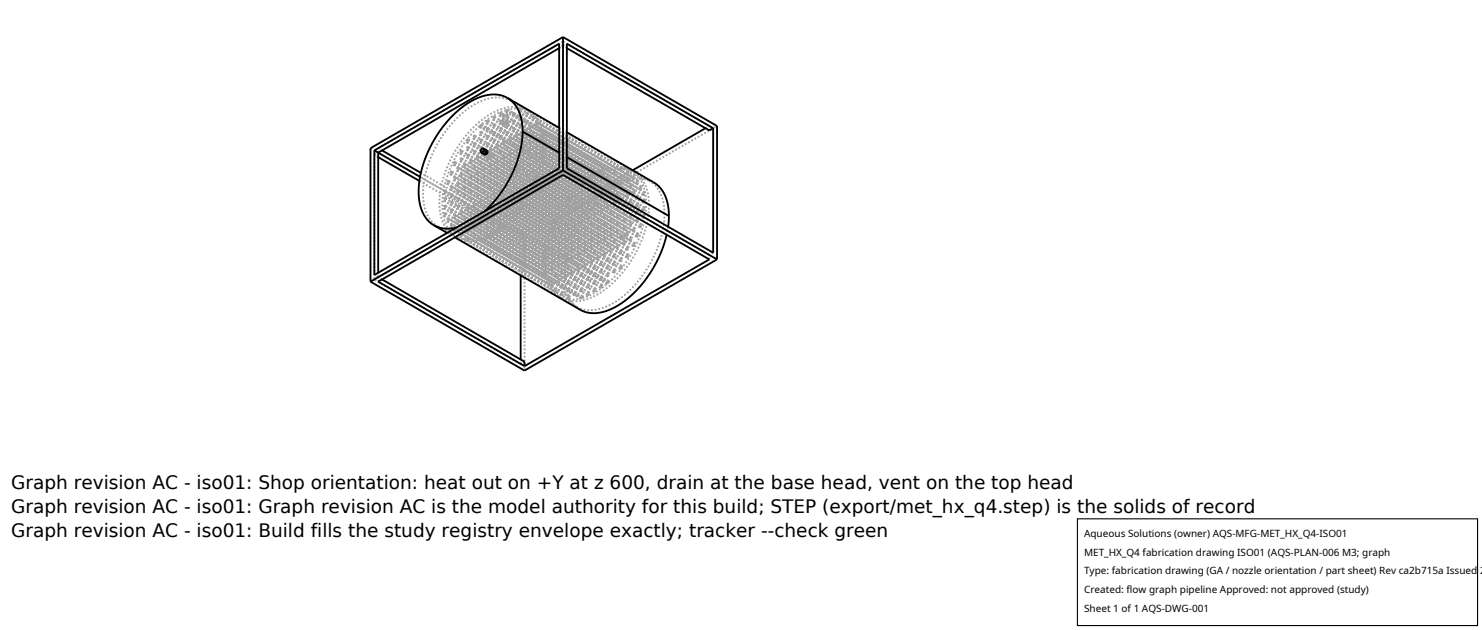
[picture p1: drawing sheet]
<svg xmlns="http://www.w3.org/2000/svg" width="212mm" height="90mm" viewBox="0 0 212 90" stroke-linecap="round" stroke-linejoin="round" font-family="sans-serif">
<defs><g id="words">
<g font-size="2.6">
<text x="1.6" y="69.8">Graph revision AC - iso01: Shop orientation: heat out on +Y at z 600, drain at the base head, vent on the top head</text>
<text x="1.6" y="73.3">Graph revision AC - iso01: Graph revision AC is the model authority for this build; STEP (export/met_hx_q4.step) is the solids of record</text>
<text x="1.6" y="76.7">Graph revision AC - iso01: Build fills the study registry envelope exactly; tracker --check green</text>
</g>
<g font-size="1.4">
<text x="154.8" y="76.6">Aqueous Solutions (owner) AQS-MFG-MET_HX_Q4-ISO01</text>
<text x="154.8" y="79.3">MET_HX_Q4 fabrication drawing ISO01 (AQS-PLAN-006 M3; graph</text>
<text x="154.8" y="82">Type: fabrication drawing (GA / nozzle orientation / part sheet) Rev ca2b715a Issued 2</text>
<text x="154.8" y="84.7">Created: flow graph pipeline Approved: not approved (study)</text>
<text x="154.8" y="87.4">Sheet 1 of 1 AQS-DWG-001</text>
</g>
</g></defs>
<g fill="none" stroke="#a0a0a0" stroke-width=".26" stroke-dasharray=".3 .3" stroke-linecap="butt">
<path d="M66.9 20l-.2 .1v.2M66.9 20l14.4 8.3M66.9 19.9l-.2 .1v.3M66.9 19.9l14.4 8.4M67.6 19.8l.2-.1 .1-.2M67.6 19.8l14.4 8.3M67.6 19.7l.2-.2M67.6 19.7l14.5 8.4M67.8 19.4l-.2 .1v.2M67.8 19.4l14.4 8.4M67.8 19.4l-.2 .1v.3M67.8 19.4l14.5 8.3"/>
<path d="M67.8 19.5v-.1M67.9 19.5l-.1-.1M68.5 18v.2M68.5 18l14.4 8.3M68.5 18l-1.8 1.9-1.4 2.2-1.2 2.5-.7 2.4-.2 2.3 .2 2 .4 .9 .4 .7 .5 .6 .6 .5M68.5 18.2l.3-.2v-.2M68.5 19.2h.2l.1-.3M68.5 18.2l14.5 8.3M68.5 19.2l14.5 8.4M68.5 18l14.5 8.3M68.6 19.2l.2-.2M68.6 18.1l-.1-.1"/>
<path d="M68.6 19.2l14.4 8.3M68.6 18.1l14.4 8.3M68.7 17.8l-.2 .2M68.7 17.8l14.4 8.3M68.7 20l-.1 .1v.2M68.7 18.9l-.1 .1v.2M68.7 17.8v.2l-.1 .1M68.7 20l14.5 8.3M68.7 18.9l14.5 8.3M68.7 17.8l14.5 8.3M68.8 17.8l14.4 8.3M68.8 19.9l-.3 .1v.3"/>
<path d="M68.8 18.8l-.3 .2v.2M68.8 19.9l14.4 8.4M68.8 18.8l14.4 8.4M68.8 19l-.1-.1M68.8 18.9v-.1M69.5 19.8l.1-.1 .1-.2M69.5 18.7l.1-.1 .1-.2M69.5 17.6h.1l.1-.3M69.5 19.8l14.4 8.3M69.5 18.7l14.4 8.3M69.5 17.6l14.4 8.4M69.5 19.7l.2-.2"/>
<path d="M69.5 18.7l.2-.3M69.5 17.6l.2-.3M69.5 19.7l14.4 8.4M69.5 17.6l14.4 8.3M69.7 19.4l-.2 .1v.2M69.7 18.3l-.2 .2v.2M69.7 17.3l-.2 .1v.2M69.7 19.4l14.4 8.4M69.7 18.3l14.4 8.4M69.7 17.3l14.4 8.3M69.7 19.4l-.2 .1v.3M69.7 18.3l-.2 .1v.3"/>
<path d="M69.7 17.2l-.2 .1v.3M69.7 19.4l14.4 8.3M69.7 18.3l14.4 8.3M69.7 17.2l14.4 8.4M69.7 19.5v-.1M69.7 18.4v-.1M69.7 17.3v-.1M70.4 19.2h.2l.1-.3M70.4 18.2l.2-.1 .1-.2M70.4 17.1l.2-.1 .1-.2M70.4 19.2l14.4 8.4M70.4 18.2l14.4 8.3"/>
<path d="M70.4 17.1l14.4 8.3M70.4 19.2l.2-.2M70.4 18.1l.2-.2M70.4 17l.2-.2M70.4 19.2l14.5 8.3M70.4 18.1l14.5 8.3M70.4 17l14.5 8.4M70.6 20l-.2 .1v.2M70.6 18.9l-.2 .1v.2M70.6 17.8l-.2 .1v.2M70.6 16.7l-.2 .1v.2M70.6 20l14.4 8.3"/>
<path d="M70.6 18.9l14.4 8.3M70.6 17.8l14.4 8.3M70.6 16.7l1.4 .8M70.6 19.9l-.2 .2v.2M70.6 18.8l-.2 .2v.2M70.6 17.8l-.2 .1v.3M70.6 16.7l-.2 .1v.3M70.6 19.9l14.5 8.4M70.6 18.8l14.5 8.4M70.6 17.8l14.5 8.3M70.6 19v-.1M70.6 17.9v-.1"/>
<path d="M70.6 16.8v-.1M70.7 18.9l-.1-.1M70.7 17.9l-.1-.1M70.7 16.8l-.1-.1M71.3 19.8l.2-.1 .1-.2M71.3 18.7l.2-.1 .1-.2M71.3 17.6h.2l.1-.3M71.3 16.5h.2l.1-.3M71.3 19.8l14.5 8.3M71.3 18.7l14.5 8.3M71.3 17.6l14.5 8.4M71.3 16.5l14.5 8.4"/>
<path d="M71.4 19.7l.2-.2M71.4 18.7l.2-.3M71.4 17.6l.2-.3M71.4 16.5l.2-.2M71.4 19.7l14.4 8.4M71.4 18.7l14.4 8.3M71.4 17.6l14.4 8.3M71.4 16.5l14.4 8.3M71.5 19.4l-.1 .1v.2M71.5 18.3l-.1 .2v.2M71.5 17.3l-.1 .1v.2M71.5 16.2l-.1 .1v.2"/>
<path d="M71.5 19.4l14.5 8.4M71.5 18.3l14.5 8.4M71.5 17.3l14.5 8.3M71.5 16.2l14.5 8.3M71.6 19.4l-.3 .1v.3M71.6 18.3l-.3 .1v.3M71.6 17.2l-.3 .1v.3M71.6 16.1l-.3 .2v.2M71.6 19.4l14.4 8.3M71.6 18.3l14.4 8.3M71.6 17.2l14.4 8.4M71.6 16.1l14.4 8.4"/>
<path d="M71.6 19.5l-.1-.1M71.6 18.4l-.1-.1M71.6 17.3h-.1M71.6 16.3l-.1-.1M71.6 19.5v-.1M71.6 18.4v-.1M71.6 17.3v-.1M71.6 16.2v-.1M71.8 17.6l.2-.2h.5M71.8 17.9v-.1M71.8 17.6v.3M71.8 17.8l.5 .3"/>
<path d="M71.8 17.8l.2-.1M71.8 17.2l.2-.2 .4 .1M71.8 16.8l.2-.1h.4M71.8 16.5l.2-.2h.4M71.8 17.4l.3 .1 .4-.1M71.8 17.4v-.2M71.8 17.5l.3 .1 .4-.1M71.9 17.2l.2-.2 .3 .1M71.9 16.8l.1-.1h.4M71.9 16.5l.1-.2h.4M71.9 16.4l.1-.2 .4 .1M71.9 17.6l.2-.2 .3 .1"/>
<path d="M71.9 17.2l-.1-.4M71.9 16.8l-.1-.3M71.9 16.4v.1M71.9 17.6l-.1-.1M72 17.5l-.2 .1v.2M72 17.7l.5 .3M72 17.7v-.1M72 17.5h-.2v.3M72 17.6v-.1M72.1 17.7l.5 .3M72.1 17.7v-.1M72.1 17.7h.4"/>
<path d="M72.1 17.6l-.1-.1M72.3 18.1h-.4l-.1-.2M72.3 16l.2-.1v-.2M72.3 19.2h.1l.1-.3M72.3 18.2l.2-.1v-.2M72.3 17.1l.1-.1 .1-.2M72.3 16l14.4 8.3M72.3 19.2l14.4 8.4M72.3 18.2l14.4 8.3M72.3 17.1l14.4 8.3M72.3 15.7l14.4 8.4M72.3 15.7l-1.8 .8-1.7 1.3"/>
<path d="M72.3 15.7v.3M72.3 19.2l.2-.2M72.3 18.1l.2-.2M72.3 17l.2-.2M72.3 16v-.3M72.3 19.2l14.4 8.3M72.3 18.1l14.4 8.3M72.3 17l14.4 8.4M72.3 15.7l14.5 8.4M72.4 17.1l.1 .1M72.4 16.7l.1 .1M72.4 16.3l.1 .2"/>
<path d="M72.4 16.3l.1 .1M72.4 17.5l.1 .1M72.4 17.3h-.4l-.2 .2M72.4 17.2h-.4l-.2 .2M72.5 17.4l.1 .2M72.5 17.7l.1 .2M72.5 17.2l-.3 .2-.3-.2M72.5 16.8l-.3 .2-.3-.2M72.5 17.6l-.3 .2-.3-.2M72.5 17.2v-.4M72.5 16.8v-.3M72.5 17.6v-.1"/>
<path d="M72.5 16.5l-.3 .1-.3-.1M72.5 16.4l-.3 .2-.3-.2M72.5 18.9l-.2 .1v.2M72.5 17.8l-.2 .1v.2M72.5 16.7l-.2 .1v.2M72.5 16.4v.1M72.5 18.9l14.4 8.3M72.5 17.8l14.4 8.3M72.5 16.7l14.4 8.4M72.5 17.5l-.1-.2M72.5 17.4l-.1-.2M72.5 17.4v-.2"/>
<path d="M72.5 15.7l-.1 .2-.1 .1M72.5 15.7h-.2M72.5 15.7l14.4 8.3M72.5 17.2l-.3 .2h-.3l-.1-.2M72.5 16.8l-.3 .2h-.3l-.1-.2M72.5 16.5l-.3 .2-.4-.2M72.5 18.8l-.2 .2v.2M72.5 17.8l-.2 .1v.3M72.5 16.7l-.2 .1v.3M72.5 18.8l14.4 8.4M72.5 16.7l14.4 8.3M72.5 19v-.1"/>
<path d="M72.5 17.9v-.1M72.5 16.8v-.1M72.5 17.8l-.2 .2v.1M72.5 17.8l12.5 7.3M72.5 15.7l14.5 8.3M72.5 18l.1-.1M72.5 18l-.2 .1M72.5 18.9v-.1M72.5 17.8l12.6 7.2M72.6 17.9l-.1-.1M72.6 18v-.1M72.6 17.6l-.1 .1-.3 .1h-.3l-.1-.2"/>
<path d="M72.6 17.9v.1M72.6 17.6v.3M72.9 19.7l-.1 .1v.2M72.9 19.7l14.5 8.3M73 14.4l-1.1-.4-1.3-.1-1.3 .3-1.5 .7-1.5 1-1.3 1.3-1.3 1.4-1.1 1.7-.9 1.8-.7 1.9-.4 1.8-.2 1.8 .2 1.6 .4 1.3 .7 1.2 .9 .7M73 14.4l2.3 1.3M73 19.6l-.3 .2v.3M73 19.6l14.4 8.4M73 19.8l-.1-.1M73 19.8v-.2M73.2 18.7l.2-.1 .1-.2M73.2 17.6h.2l.1-.3"/>
<path d="M73.2 16.5h.2l.1-.3M73.2 18.7l14.4 8.3M73.2 17.6l14.4 8.4M73.2 16.5l14.4 8.4M73.2 18.7l.2-.3M73.2 17.6l.2-.3M73.2 16.5l.2-.2M73.2 18.7l14.5 8.3M73.2 17.6l14.5 8.3M73.2 16.5l14.5 8.3M73.4 18.3l-.2 .1v.3M73.4 17.3l-.2 .1v.2"/>
<path d="M73.4 16.2l-.2 .1v.2M73.4 18.3l14.4 8.4M73.4 17.3l14.4 8.3M73.4 16.2l14.4 8.3M73.4 17.2l-.2 .1v.3M73.4 16.1l-.2 .2v.2M73.4 18.3l14.5 8.3M73.4 17.2l14.5 8.4M73.4 16.1l14.5 8.4M73.4 18.4v-.1M73.4 16.3v-.1M73.5 18.4l-.1-.1"/>
<path d="M73.5 17.3l-.1-.1M73.5 16.2l-.1-.1M73.7 19.5h.1l.2-.3M73.7 19.5l14.4 8.3M73.7 19.5l.2-.3M73.9 19.2l-.2 .1v.2M73.9 19.2l14.4 8.3M73.9 19.1l-.2 .1v.3M73.9 19.1l14.4 8.3M74 19.2l-.1-.1M74.1 18.2l.2-.1 .1-.2M74.1 17.1l.2-.1 .1-.2"/>
<path d="M74.1 16l.2-.1 .1-.2M74.1 18.2l14.5 8.3M74.1 17.1l14.5 8.3M74.1 16l14.5 8.3M74.2 18.1l.2-.2M74.2 17l.2-.2M74.2 16l.2-.3M74.2 18.1l14.4 8.3M74.2 17l14.4 8.4M74.2 16l14.4 8.3M74.3 20l-.1 .1v.2M74.3 17.8l-.1 .1v.2"/>
<path d="M74.3 16.7l-.1 .1v.2M74.3 15.6l-.1 .1v.3M74.3 20l14.5 8.3M74.3 17.8l14.5 8.3M74.3 16.7l14.5 8.4M74.3 15.6l14.5 8.4M74.4 19.9l-.3 .1v.3M74.4 17.8l-.3 .1v.3M74.4 16.7l-.3 .1v.3M74.4 15.6l-.3 .1v.3M74.4 19.9l14.4 8.4M74.4 17.8l14.4 8.3"/>
<path d="M74.4 16.7l14.4 8.3M74.4 15.6l14.4 8.3M74.4 17.9l-.1-.1M74.4 16.8l-.1-.1M74.4 15.7l-.1-.1M74.4 17.9v-.1M74.4 16.8v-.1M74.4 15.7v-.1M74.6 19l.2-.1 .1-.2M74.6 19l14.4 8.3M74.6 18.9l.2-.2M74.6 18.9l14.5 8.4"/>
<path d="M74.8 18.6l-.2 .1v.2M74.8 18.6l14.4 8.4M74.8 18.6l-.2 .1v.3M74.8 18.6l14.5 8.3M74.8 18.7v-.1M74.9 18.7l-.1-.1M75.1 19.8l.1-.1 .2-.2M75.1 17.6h.2l.1-.3M75.1 16.5h.1l.2-.3M75.1 19.8l14.4 8.3M75.1 17.6l14.4 8.4M75.1 16.5l14.4 8.4"/>
<path d="M75.1 19.7l.2-.2M75.1 17.6l.2-.3M75.1 16.5l.2-.2M75.1 19.7l14.4 8.4M75.1 17.6l14.4 8.3M75.1 16.5l14.4 8.3M75.1 19.2l-.1-1.6-.5-1.4-.7-1.1-.8-.7M75.3 19.4l-.2 .1v.2M75.3 17.3l-.2 .1v.2M75.3 16.2l-.2 .1v.2M75.3 19.4l14.4 8.4M75.3 17.3l14.4 8.3"/>
<path d="M75.3 16.2l14.4 8.3M75.3 15.7l-1.1-.4h-1.2l-1.4 .3-1.4 .6-1.4 1-1.5 1.3-1.2 1.5-1.1 1.6-1 1.9-.7 1.9-.4 1.9-.1 1.6 .1 1.6 .4 1.4 .7 1.1 .9 .7M75.3 19.4l-.2 .1v.3M75.3 17.2l-.2 .2v.2M75.3 16.1l-.2 .2v.2M75.3 19.4l14.4 8.3M75.3 17.2l14.4 8.4M75.3 16.1l14.4 8.4M75.3 19.5v-.1M75.3 16.3v-.1M75.4 19.5l-.1-.1M75.4 17.3l-.1-.1"/>
<path d="M75.4 16.2l-.1-.1M75.5 18.4h.2l.1-.3M75.5 18.4l14.5 8.4M75.6 18.4l.2-.2M75.6 18.4l14.4 8.3M75.7 16l-.7-.3-.8-.2h-.8l-.9 .2M75.7 16l14.4 8.3M75.7 18.1l-.1 .1v.2M75.7 18.1l14.5 8.3M75.8 18l-.3 .1v.3M75.8 18l14.4 8.4M75.8 18.2l-.1-.1"/>
<path d="M75.8 18.1v-.1M76 19.2h.2l.1-.3M76 17.1l.2-.1 .1-.2M76 19.2l14.4 8.4M76 17.1l14.4 8.3M76 19.2l.2-.2M76 17l.2-.2M76 19.2l14.5 8.3M76 17l14.5 8.4M76.2 18.9l-.2 .1v.2M76.2 16.7l-.2 .1v.2M76.2 18.9l14.4 8.3"/>
<path d="M76.2 16.7l14.4 8.4M76.2 18.8l-.2 .2v.2M76.2 16.7l-.2 .1v.3M76.2 18.8l14.5 8.4M76.2 16.7l14.5 8.3M76.2 19v-.1M76.2 16.8v-.1M76.3 18.9l-.1-.1M76.3 16.8l-.1-.1M76.5 17.9l.2-.1 .1-.2M76.5 17.9l14.4 8.3M76.5 17.8l.2-.2"/>
<path d="M76.5 17.8l14.4 8.4M76.7 19.7l-.2 .1v.2M76.7 17.5l-.2 .1v.2M76.7 19.7l14.4 8.3M76.7 17.5l14.4 8.4M76.7 19.6l-.2 .2v.3M76.7 17.5l-.2 .1v.3M76.7 19.6l14.4 8.4M76.7 17.5l14.4 8.3M76.7 19.8v-.1M76.7 17.6v-.1M76.8 19.8l-.1-.2"/>
<path d="M76.8 17.6l-.1-.1M76.9 18.7l.2-.1 .1-.2M76.9 18.7l14.5 8.3M77 18.7l.2-.3M77 18.7l14.4 8.3M77.1 18.3l-.1 .2v.2M77.1 18.3l14.5 8.4M77.2 18.3l-.3 .1v.3M77.2 18.3l14.4 8.3M77.2 18.4l-.1-.1M77.2 18.4v-.1M77.4 19.5h.2l.1-.3"/>
<path d="M77.4 19.5l14.4 8.3M77.4 19.5l.2-.3M77.4 19.5l14.5 8.3M77.6 19.2l-.2 .1v.2M77.6 19.2l14.4 8.3M77.6 19.1l-.2 .1v.3M77.6 19.1l14.5 8.3M77.7 19.2l-.1-.1M79.9 6.9l.5-.3M79.9 18.3l1.1 .6M80.4 6.6v-.7M80.4 6.6l-.5-.4"/>
<path d="M80.4 6.6l.6-.4M81 6.9l-.6-.3M100.8 18.3l.5-.3M101.3 18l-20.9-12.1M101.3 18.6v-.6M52.9 21.2l22 12.7M53.5 22.1v17.8M53.5 22.1l.5-.3M53.5 39.9l.5-.3M54 22.4l-.5-.3M54 21.2l26.4-15.3M54 39.6v-.7"/>
<path d="M54 39.6l26.4-15.3M54 21.8v-.6M54 39.6l-.5-.3M54.6 21.5l-.6-.3M54.6 39.9l-.6-.3M62.6 32.4l.8 .3 .9 .2 1-.1 1-.3 1.1-.4 1.1-.7 1-.8 1-1 1.9-2.3 1.5-2.7 .9-2.8 .2-1.4 .1-1.2M62.6 32.4l2.3 1.3M63.4 30.8h.2l.1-.3M63.4 29.8l.2-.1 .1-.2M63.4 28.7l.2-.1 .1-.2M63.4 27.6l.2-.1 .1-.2M63.4 30.8l14.4 8.4"/>
<path d="M63.4 29.8l14.4 8.3M63.4 28.7l14.4 8.3M63.4 27.6l14.4 8.3M63.4 30.8l.2-.2M63.4 29.7l.2-.2M63.4 28.6l.2-.2M63.4 27.6l.2-.3M63.4 30.8l14.5 8.3M63.4 29.7l14.5 8.4M63.4 28.6l14.5 8.4M63.4 27.6l14.5 8.3M63.6 30.5l-.2 .1v.2"/>
<path d="M63.6 29.4l-.2 .1v.2M63.6 28.3l-.2 .1v.2M63.6 27.3l-.2 .1v.2M63.6 30.5l14.4 8.3M63.6 29.4l14.4 8.3M63.6 28.3l14.4 8.4M63.6 27.3l14.4 8.3M63.6 30.4l-.2 .2v.2M63.6 29.4l-.2 .1v.3M63.6 28.3l-.2 .1v.3M63.6 27.2l-.2 .1v.3M63.6 30.4l14.5 8.4"/>
<path d="M63.6 29.4l14.5 8.3M63.6 28.3l14.5 8.3M63.6 27.2l14.5 8.3M63.6 30.6v-.1M63.6 29.5v-.1M63.6 28.4v-.1M63.7 30.5l-.1-.1M63.7 29.5l-.1-.1M63.7 28.4l-.1-.1M63.7 27.3l-.1-.1M63.9 31.7l.1-.1 .1-.2M63.9 26.3l.1-.1 .1-.2"/>
<path d="M63.9 31.7l14.4 8.3M63.9 26.3l14.4 8.3M63.9 33.3l1.1 .6M63.9 31.6l.2-.2M63.9 26.2l.2-.2M63.9 31.6l14.4 8.3M63.9 26.2l14.4 8.3M64.1 31.3l-.2 .1v.2M64.1 25.9l-.2 .1v.2M64.1 31.3l14.4 8.3M64.1 25.9l14.4 8.3M64.1 31.3l-.3 .1 .1 .3"/>
<path d="M64.1 25.9l-.3 .1 .1 .3M64.1 31.4v-.1M64.1 26v-.1M64.3 32.5l.2-.1 .1-.2M64.3 30.3l.2-.1 .1-.2M64.3 29.2h.2l.1-.3M64.3 28.1h.2l.1-.2M64.3 27.1l.2-.1 .1-.2M64.3 24.9h.2l.1-.3M64.3 32.5l14.5 8.3M64.3 30.3l14.5 8.3M64.3 29.2l14.5 8.4"/>
<path d="M64.3 28.1l14.5 8.4M64.3 27.1l14.5 8.3M64.3 24.9l14.5 8.3M64.4 32.4l.2-.2M64.4 30.3l.2-.3M64.4 29.2l.2-.2M64.4 28.1l.2-.2M64.4 27l.2-.2M64.4 24.9l.2-.3M64.4 32.4l14.4 8.3M64.4 30.3l14.4 8.3M64.4 29.2l14.4 8.3"/>
<path d="M64.4 28.1l14.4 8.3M64.4 27l14.4 8.4M64.4 24.9l14.4 8.3M64.5 32.1l-.1 .1v.2M64.5 30l-.1 .1v.2M64.5 28.9l-.1 .1v.2M64.5 27.8l-.1 .1v.2M64.5 26.7l-.2 .1 .1 .2M64.5 24.6l-.1 .1v.2M64.5 32.1l14.5 8.3M64.5 30l14.5 8.3M64.5 28.9l14.5 8.3"/>
<path d="M64.5 27.8l14.5 8.3M64.5 26.7l14.5 8.3M64.5 24.6l14.5 8.3M64.6 32.1l-.3 .1v.3M64.6 29.9l-.3 .1v.3M64.6 28.8l-.3 .1v.3M64.6 27.7l-.3 .2v.2M64.6 26.7l-.3 .1v.3M64.6 24.5l-.3 .1v.3M64.6 32.1l14.4 8.3M64.6 29.9l14.4 8.3M64.6 28.8l14.4 8.4"/>
<path d="M64.6 27.7l14.4 8.4M64.6 26.7l14.4 8.3M64.6 24.5l14.4 8.3M64.6 32.2l-.1-.1M64.6 30h-.1M64.6 29l-.1-.1M64.6 27.9l-.1-.1M64.6 26.8l-.1-.1M64.6 24.6h-.1M64.6 32.2v-.1M64.6 30v-.1M64.6 28.9v-.1"/>
<path d="M64.6 27.9v-.2M64.6 26.8v-.1M64.6 24.6v-.1M64.8 33.3l.2-.1 .1-.2M64.8 31.1h.2l.1-.3M64.8 25.7h.2l.1-.3M64.8 23.6l.2-.1 .1-.2M64.8 33.3l14.4 8.3M64.8 31.1l14.4 8.4M64.8 25.7l14.4 8.4M64.8 23.6l14.4 8.3M64.8 33.2l.2-.2"/>
<path d="M64.8 31.1l.2-.3M64.8 25.7l.2-.3M64.8 23.5l.2-.2M64.8 33.2l14.5 8.4M64.8 31.1l14.5 8.3M64.8 25.7l14.5 8.3M64.8 23.5l14.5 8.3M64.9 33.7l.9 .4 .9 .1 1.1-.1 .9-.2 1.2-.6 1-.6 2-1.8 1.8-2.3 1.5-2.6 .9-2.8 .3-1.4v-1.3M65 32.9l-.2 .1v.2M65 30.8l-.2 .1v.2M65 25.4l-.2 .1v.2M65 23.2l-.2 .1v.2"/>
<path d="M65 32.9l14.4 8.4M65 30.8l14.4 8.3M65 25.4l14.4 8.3M65 23.2l14.4 8.3M65 32.9l-.2 .1v.3M65 30.7l-.2 .1v.3M65 25.3l-.2 .1v.3M65 23.2l-.2 .1v.3M65 32.9l14.5 8.3M65 30.7l14.5 8.3M65 25.3l14.5 8.3M65 23.2l14.5 8.3"/>
<path d="M65 33v-.1M65 23.3v-.1M65.1 33l-.1-.1M65.1 30.8l-.1-.1M65.1 25.4l-.1-.1M65.1 23.3l-.1-.1M65.2 32.5l2-.8 2-1.5M65.3 31.9h.1l.1-.3M65.3 29.8l.1-.1 .1-.2M65.3 28.7l.1-.1 .1-.2M65.3 27.6h.1l.1-.3M65.3 26.5h.1l.1-.3"/>
<path d="M65.3 24.4l.1-.1 .1-.2M65.3 31.9l14.4 8.4M65.3 29.8l14.4 8.3M65.3 28.7l14.4 8.3M65.3 27.6l14.4 8.3M65.3 26.5l14.4 8.4M65.3 24.4l14.4 8.3M65.3 31.9l.2-.2M65.3 29.7l.2-.2M65.3 28.6l.2-.2M65.3 27.6l.2-.3M65.3 26.5l.2-.2"/>
<path d="M65.3 24.3l.2-.2M65.3 31.9l14.4 8.3M65.3 29.7l14.4 8.4M65.3 28.6l14.4 8.4M65.3 26.5l14.4 8.3M65.3 24.3l14.4 8.4M65.3 34l.7 .3 .8 .1 1.7-.1M65.3 34l14.5 8.3M65.5 31.6l-.2 .1v.2M65.5 29.4l-.2 .1v.2M65.5 28.3l-.2 .1v.2M65.5 27.3l-.2 .1v.2"/>
<path d="M65.5 26.2l-.2 .1v.2M65.5 24l-.2 .1v.2M65.5 31.6l14.4 8.3M65.5 29.4l14.4 8.3M65.5 28.3l14.4 8.4M65.5 27.3l14.4 8.3M65.5 26.2l14.4 8.3M65.5 24l14.4 8.3M65.5 31.5l-.2 .2v.2M65.5 29.4l-.2 .1v.3M65.5 28.3l-.2 .1v.3M65.5 27.2l-.2 .1v.3"/>
<path d="M65.5 26.1l-.2 .1v.3M65.5 24l-.2 .1v.3M65.5 31.5l14.4 8.4M65.5 28.3l14.4 8.3M65.5 27.2l14.4 8.3M65.5 26.1l14.4 8.4M65.5 31.7v-.1M65.5 29.5v-.1M65.5 28.4v-.1M65.5 26.3v-.1M65.5 24.1v-.1M65.5 31.6v-.1"/>
<path d="M65.5 27.3v-.1M65.5 26.2v-.1M65.7 33.8l.2-.1 .1-.2M65.7 32.7h.2l.1-.3M65.7 30.6l.2-.1 .1-.2M65.7 25.2l.2-.1 .1-.2M65.7 23h.2l.1-.3M65.7 21.9h.2l.1-.3M65.7 33.8l14.5 8.3M65.7 32.7l14.5 8.4M65.7 30.6l14.5 8.3M65.7 25.2l14.5 8.3"/>
<path d="M65.7 23l14.5 8.4M65.7 21.9l14.5 8.4M65.8 33.8l.2-.3M65.8 32.7l.2-.2M65.8 30.5l.2-.2M65.8 25.1l.2-.2M65.8 23l.2-.3M65.8 21.9l.2-.2M65.8 33.8l14.4 8.3M65.8 32.7l14.4 8.3M65.8 30.5l14.4 8.4M65.8 25.1l14.4 8.4"/>
<path d="M65.8 23l14.4 8.3M65.8 21.9l14.4 8.3M65.9 33.5l-.2 .1 .1 .2M65.9 32.4l-.2 .1 .1 .2M65.9 30.2l-.2 .1 .1 .2M65.9 24.8l-.2 .1 .1 .2M65.9 22.7l-.2 .1 .1 .2M65.9 21.6l-.2 .1 .1 .2M65.9 33.5l14.5 8.3M65.9 32.4l14.5 8.3M65.9 30.2l14.5 8.4M65.9 24.8l14.5 8.4"/>
<path d="M65.9 22.7l14.5 8.3M65.9 21.6l14.5 8.3M66 33.4l-.3 .1v.3M66 32.3l-.3 .2v.2M66 30.2l-.3 .1v.3M66 24.8l-.3 .1v.3M66 22.6l-.3 .1v.3M66 21.5l-.3 .2v.2M66 33.4l14.4 8.3M66 32.3l14.4 8.4M66 30.2l14.4 8.3M66 24.8l14.4 8.3"/>
<path d="M66 22.6l14.4 8.3M66 21.5l14.4 8.4M66 33.5h-.1M66 32.5l-.1-.1M66 30.3l-.1-.1M66 24.9l-.1-.1M66 22.7h-.1M66 21.7l-.1-.1M66 33.5v-.1M66 32.4v-.1M66 30.3v-.1M66 24.9v-.1"/>
<path d="M66 22.7v-.1M66 21.6v-.1M66.2 31.4l.2-.1 .1-.2M66.2 29.2h.2l.1-.3M66.2 28.1h.2l.1-.2M66.2 27.1l.2-.1 .1-.2M66.2 26l.2-.1 .1-.2M66.2 23.8h.2l.1-.3M66.2 31.4l14.4 8.3M66.2 29.2l14.4 8.4M66.2 28.1l14.4 8.4M66.2 27.1l14.4 8.3"/>
<path d="M66.2 26l14.4 8.3M66.2 23.8l14.4 8.4M66.2 31.3l.2-.2M66.2 29.2l.2-.2M66.2 28.1l.2-.2M66.2 27l.2-.2M66.2 25.9l.2-.2M66.2 23.8l.2-.2M66.2 31.3l14.5 8.4M66.2 29.2l14.5 8.3M66.2 28.1l14.5 8.3M66.2 27l14.5 8.4"/>
<path d="M66.2 25.9l14.5 8.4M66.2 23.8l14.5 8.3M66.4 31l-.2 .1v.2M66.4 28.9l-.2 .1v.2M66.4 27.8l-.2 .1v.2M66.4 26.7l-.2 .1v.2M66.4 25.6l-.2 .1v.2M66.4 23.5l-.2 .1v.2M66.4 31l14.4 8.4M66.4 28.9l14.4 8.3M66.4 27.8l14.4 8.3M66.4 26.7l14.4 8.3"/>
<path d="M66.4 25.6l14.4 8.4M66.4 23.5l14.4 8.3M66.4 31l-.2 .1v.3M66.4 28.8l-.2 .1v.3M66.4 27.7l-.2 .2v.2M66.4 26.7l-.2 .1v.3M66.4 25.6l-.2 .1v.3M66.4 23.4l-.2 .1v.3M66.4 31l14.5 8.3M66.4 28.8l14.5 8.4M66.4 27.7l14.5 8.4M66.4 26.7l14.5 8.3"/>
<path d="M66.4 25.6l14.5 8.3M66.4 23.4l14.5 8.4M66.4 31.1v-.1M66.4 29v-.1M66.4 27.9v-.1M66.4 26.8v-.1M66.4 25.7v-.1M66.4 23.6v-.1M66.5 31.1l-.1-.1M66.5 28.9l-.1-.1M66.5 27.9l-.1-.2M66.5 26.8l-.1-.1"/>
<path d="M66.5 25.7l-.1-.1M66.5 23.5l-.1-.1M66.7 34.4l.1-.1 .1-.2M66.7 33.3l.1-.1 .1-.2M66.7 32.2l.1-.1 .1-.2M66.7 30h.1l.1-.3M66.7 24.6h.1l.1-.3M66.7 22.5l.1-.1 .1-.2M66.7 21.4l.1-.1 .1-.2M66.7 20.3h.1l.1-.3M66.7 34.4l14.4 8.3M66.7 33.3l14.4 8.3"/>
<path d="M66.7 32.2l14.4 8.3M66.7 30l14.4 8.4M66.7 24.6l14.4 8.4M66.7 22.5l14.4 8.3M66.7 21.4l14.4 8.3M66.7 20.3l14.4 8.4M66.7 34.3l.2-.2M66.7 33.2l.2-.2M66.7 32.1l.2-.2M66.7 30l.2-.2M66.7 24.6l.2-.2M66.7 22.4l.2-.2"/>
<path d="M66.7 21.4l.2-.3M66.7 20.3l.2-.3M66.7 34.3l14.4 8.3M66.7 33.2l14.4 8.4M66.7 32.1l14.4 8.4M66.7 30l14.4 8.3M66.7 24.6l14.4 8.3M66.7 22.4l14.4 8.4M66.7 20.3l14.4 8.3M66.9 34l-.2 .1v.2M66.9 32.9l-.2 .1v.2M66.9 31.8l-.2 .1v.2"/>
<path d="M66.9 29.7l-.2 .1v.2M66.9 24.3l-.2 .1v.2M66.9 22.1l-.2 .1v.2M66.9 21l-.2 .1v.3M66.9 34l14.4 8.3M66.9 32.9l14.4 8.4M66.9 31.8l14.4 8.4M66.9 29.7l14.4 8.3M66.9 24.3l14.4 8.3M66.9 22.1l14.4 8.4M66.9 21l14.4 8.4M66.9 34l-.2 .1v.3"/>
<path d="M66.9 32.9l-.2 .1v.3M66.9 31.8l-.2 .1v.3M66.9 29.6l-.2 .2v.2M66.9 24.2l-.2 .1v.3M66.9 22.1l-.2 .1v.3M66.9 32.9l14.4 8.3M66.9 31.8l14.4 8.3M66.9 29.6l14.4 8.4M66.9 24.2l14.4 8.4M66.9 22.1l14.4 8.3M66.9 21l14.4 8.3M66.9 34.1v-.1"/>
<path d="M66.9 33v-.1M66.9 31.9v-.1M66.9 29.8v-.1M66.9 24.4v-.1M66.9 22.2v-.1M66.9 21.1v-.1M66.9 29.7v-.1M66.9 24.3v-.1M66.9 20v-.1M67.1 30.8h.2l.1-.3M67.1 28.7l.2-.1 .1-.2M67.1 27.6l.2-.1 .1-.2"/>
<path d="M67.1 26.5h.2l.1-.3M67.1 25.4h.2l.1-.2M67.1 23.3l.2-.1 .1-.2M67.1 30.8l14.5 8.4M67.1 28.7l14.5 8.3M67.1 27.6l14.5 8.3M67.1 26.5l14.5 8.4M67.1 25.4l14.5 8.4M67.1 23.3l14.5 8.3M67.2 30.8l.2-.2M67.2 28.6l.2-.2M67.2 27.6l.2-.3"/>
<path d="M67.2 26.5l.2-.2M67.2 25.4l.2-.2M67.2 23.2l.2-.2M67.2 30.8l14.4 8.3M67.2 28.6l14.4 8.4M67.2 27.6l14.4 8.3M67.2 26.5l14.4 8.3M67.2 25.4l14.4 8.3M67.2 23.2l14.4 8.4M67.3 30.5l-.1 .1v.2M67.3 28.3l-.1 .1v.2M67.3 27.3h-.1v.3"/>
<path d="M67.3 26.2l-.1 .1v.2M67.3 25.1l-.1 .1v.2M67.3 22.9l-.1 .1v.2M67.3 30.5l14.5 8.3M67.3 28.3l14.5 8.4M67.3 27.3l14.5 8.3M67.3 26.2l14.5 8.3M67.3 25.1l14.5 8.3M67.3 22.9l14.5 8.4M67.4 30.4l-.3 .2v.2M67.4 28.3l-.3 .1v.3M67.4 27.2l-.3 .1v.3"/>
<path d="M67.4 26.1l-.3 .1v.3M67.4 25l-.3 .2v.2M67.4 22.9l-.3 .1v.3M67.4 30.4l14.4 8.4M67.4 28.3l14.4 8.3M67.4 27.2l14.4 8.3M67.4 26.1l14.4 8.4M67.4 25l14.4 8.4M67.4 22.9l14.4 8.3M67.4 30.6l-.1-.1M67.4 28.4l-.1-.1M67.4 27.3h-.1"/>
<path d="M67.4 26.3l-.1-.1M67.4 25.2l-.1-.1M67.4 23l-.1-.1M67.4 30.5v-.1M67.4 28.4v-.1M67.4 27.3v-.1M67.4 26.2v-.1M67.4 25.2v-.2M67.4 23v-.1M67.6 33.8l.2-.1 .1-.2M67.6 32.7h.2l.1-.3M67.6 31.7l.2-.1 .1-.2"/>
<path d="M67.6 29.5l.2-.1 .1-.2M67.6 24.1l.2-.1 .1-.2M67.6 21.9h.2l.1-.3M67.6 20.9l.2-.1 .1-.2M67.6 33.8l14.4 8.3M67.6 32.7l14.4 8.4M67.6 31.7l14.4 8.3M67.6 29.5l14.4 8.3M67.6 24.1l14.4 8.3M67.6 21.9l14.4 8.4M67.6 20.9l14.4 8.3M67.6 33.8l.2-.3"/>
<path d="M67.6 32.7l.2-.2M67.6 31.6l.2-.2M67.6 29.4l.2-.2M67.6 24l.2-.2M67.6 21.9l.2-.2M67.6 20.8l.2-.2M67.6 33.8l14.5 8.3M67.6 32.7l14.5 8.3M67.6 31.6l14.5 8.3M67.6 29.4l14.5 8.4M67.6 24l14.5 8.4M67.6 21.9l14.5 8.3"/>
<path d="M67.6 20.8l14.5 8.3M67.8 33.5l-.2 .1v.2M67.8 32.4l-.2 .1v.2M67.8 31.3l-.2 .1v.2M67.8 29.1l-.2 .2v.1M67.8 23.7l-.2 .2v.1M67.8 21.6l-.2 .1v.2M67.8 20.5l-.2 .1v.2M67.8 33.5l14.4 8.3M67.8 32.4l14.4 8.3M67.8 31.3l14.4 8.3M67.8 29.1l14.4 8.4"/>
<path d="M67.8 23.7l14.4 8.4M67.8 21.6l14.4 8.3M67.8 20.5l14.4 8.3M67.8 33.4l-.2 .1v.3M67.8 32.3l-.2 .2v.2M67.8 31.3l-.2 .1v.3M67.8 29.1l-.2 .1v.3M67.8 23.7l-.2 .1v.3M67.8 21.5l-.2 .2v.2M67.8 20.5l-.2 .1v.3M67.8 33.4l14.5 8.3M67.8 32.3l14.5 8.4"/>
<path d="M67.8 31.3l14.5 8.3M67.8 29.1l14.5 8.3M67.8 23.7l14.5 8.3M67.8 21.5l14.5 8.4M67.8 20.5l14.5 8.3M67.8 32.5v-.1M67.8 31.4v-.1M67.8 29.2v-.1M67.8 23.8v-.1M67.8 21.7v-.1M67.8 20.6v-.1M67.9 33.5l-.1-.1"/>
<path d="M67.9 32.4l-.1-.1M67.9 31.4l-.1-.1M67.9 29.2l-.1-.1M67.9 23.8l-.1-.1M67.9 21.6l-.1-.1M67.9 20.6l-.1-.1M68.1 30.3l.1-.1 .1-.2M68.1 28.1h.1l.1-.2M68.1 27.1l.1-.1 .1-.2M68.1 26l.1-.1 .1-.2M68.1 24.9h.1l.1-.3M68.1 22.7h.1l.1-.2"/>
<path d="M68.1 30.3l14.4 8.3M68.1 28.1l14.4 8.4M68.1 27.1l14.4 8.3M68.1 26l14.4 8.3M68.1 24.9l14.4 8.3M68.1 22.7l14.4 8.4M68.1 30.3l.2-.3M68.1 28.1l.2-.2M68.1 27l.2-.2M68.1 25.9l.2-.2M68.1 24.9l.2-.3M68.1 22.7l.2-.2"/>
<path d="M68.1 28.1l14.4 8.3M68.1 27l14.4 8.4M68.1 25.9l14.4 8.4M68.1 22.7l14.4 8.3M68.3 30l-.2 .1v.2M68.3 27.8l-.2 .1v.2M68.3 26.7l-.2 .1v.2M68.3 25.6l-.2 .1v.2M68.3 24.6l-.2 .1v.2M68.3 22.4l-.2 .1v.2M68.3 30l14.4 8.3M68.3 27.8l14.4 8.3"/>
<path d="M68.3 26.7l14.4 8.3M68.3 25.6l14.4 8.4M68.3 24.6l14.4 8.3M68.3 22.4l14.4 8.3M68.3 29.9l-.2 .1v.3M68.3 27.7l-.2 .2v.2M68.3 26.7l-.2 .1v.3M68.3 25.6l-.2 .1v.3M68.3 24.5l-.2 .1v.3M68.3 22.3l-.2 .2v.2M68.3 29.9l14.4 8.3M68.3 27.7l14.4 8.4"/>
<path d="M68.3 25.6l14.4 8.3M68.3 24.5l14.4 8.3M68.3 22.3l14.4 8.4M68.3 27.9v-.1M68.3 26.8v-.1M68.3 25.7v-.1M68.3 22.5v-.1M68.3 30v-.1M68.3 27.9v-.2M68.3 24.6v-.1M68.3 22.5v-.2M68.5 34.3l14.4 8.3"/>
<path d="M68.5 33.3l.2-.1 .1-.2M68.5 32.2l.2-.1 .1-.2M68.5 31.1h.2l.1-.3M68.5 29l.2-.1 .1-.2M68.5 23.6l.2-.1 .1-.2M68.5 21.4l.2-.1 .1-.2M68.5 20.3h.2l.1-.3M68.5 33.3l14.5 8.3M68.5 32.2l14.5 8.3M68.5 31.1l14.5 8.4M68.5 29l14.5 8.3M68.5 23.6l14.5 8.3"/>
<path d="M68.5 21.4l14.5 8.3M68.5 20.3l14.5 8.4M68.5 34.3l.2-.1M68.5 34.3l.1-.2 .1-.1M68.5 34.3l14.5 8.3M68.6 33.2l.2-.2M68.6 32.1l.2-.2M68.6 31.1l.2-.3M68.6 28.9l.2-.2M68.6 23.5l.2-.2M68.6 21.4l.2-.3M68.6 20.3l.2-.3"/>
<path d="M68.6 33.2l14.4 8.4M68.6 32.1l14.4 8.4M68.6 31.1l14.4 8.3M68.6 28.9l14.4 8.3M68.6 23.5l14.4 8.3M68.6 21.4l14.4 8.3M68.6 20.3l14.4 8.3M68.7 34.2l14.4 8.4M68.7 34v.2M68.7 32.9l-.1 .1v.2M68.7 31.8l-.1 .1v.2M68.7 30.8h-.1v.3"/>
<path d="M68.7 28.6l-.1 .1v.2M68.7 23.2l-.1 .1v.2M68.7 21l-.1 .1v.3M68.7 34l14.5 8.3M68.7 32.9l14.5 8.4M68.7 31.8l14.5 8.4M68.7 30.8l14.5 8.3M68.7 28.6l14.5 8.3M68.7 23.2l14.5 8.3M68.7 21l14.5 8.4M68.8 34.2v-.2M68.8 34.2l1.7-.8 1.8-1.2"/>
<path d="M68.8 34.2l14.4 8.4M68.8 34h-.2l-.1 .3M68.8 32.9l-.3 .1v.3M68.8 31.8l-.3 .1v.3M68.8 30.7l-.3 .1v.3M68.8 28.6l-.3 .1v.3M68.8 23.2l-.3 .1v.3M68.8 21l-.3 .1v.3M68.8 34l14.4 8.3M68.8 32.9l14.4 8.3M68.8 31.8l14.4 8.3M68.8 30.7l14.4 8.3"/>
<path d="M68.8 28.6l14.4 8.3M68.8 23.2l14.4 8.3M68.8 21l14.4 8.3M68.8 33l-.1-.1M68.8 31.9l-.1-.1M68.8 30.8h-.1M68.8 28.7l-.1-.1M68.8 23.3l-.1-.1M68.8 21.1l-.1-.1M68.8 20h-.1M68.8 33v-.1M68.8 31.9v-.1"/>
<path d="M68.8 30.8v-.1M68.8 28.7v-.1M68.8 23.3v-.1M68.8 21.1v-.1M68.8 20v-.1M69 29.8l.2-.1 .1-.2M69 27.6l.2-.1 .1-.2M69 26.5h.2l.1-.3M69 25.4h.2l.1-.2M69 24.4l.2-.1 .1-.2M69 22.2l.2-.1 .1-.2M69 29.8l14.4 8.3"/>
<path d="M69 27.6l14.4 8.3M69 26.5l14.4 8.4M69 25.4l14.4 8.4M69 24.4l14.4 8.3M69 22.2l14.4 8.3M69 21.2l-.2 .2-.1 .3M69 29.7l.2-.2M69 27.6l.2-.3M69 26.5l.2-.2M69 25.4l.2-.2M69 24.3l.2-.2M69 22.2l.2-.3"/>
<path d="M69 29.7l14.5 8.4M69 27.6l14.5 8.3M69 26.5l14.5 8.3M69 25.4l14.5 8.3M69 24.3l14.5 8.4M69 22.2l14.5 8.3M69.1 21.3l-.3 .1v.4M69.2 29.4l-.2 .1v.2M69.2 27.3h-.2v.3M69.2 26.2l-.2 .1v.2M69.2 25.1l-.2 .1v.2M69.2 24l-.2 .1v.2"/>
<path d="M69.2 21.9h-.2v.3M69.2 29.4l14.4 8.3M69.2 27.3l14.4 8.3M69.2 26.2l14.4 8.3M69.2 25.1l14.4 8.3M69.2 24l14.4 8.3M69.2 21.9l14.4 8.3M69.2 29.4l-.2 .1v.3M69.2 27.2l-.2 .1v.3M69.2 26.1l-.2 .1v.3M69.2 25l-.2 .2v.2M69.2 24l-.2 .1v.3"/>
<path d="M69.2 21.8l-.2 .1v.3M69.2 29.4l14.5 8.3M69.2 27.2l14.5 8.3M69.2 26.1l14.5 8.4M69.2 25l14.5 8.4M69.2 24l14.5 8.3M69.2 21.8l14.5 8.3M69.2 29.5v-.1M69.2 26.3v-.1M69.2 25.2v-.1M69.2 24.1v-.1M69.3 29.5l-.1-.1"/>
<path d="M69.3 27.3l-.1-.1M69.3 26.2l-.1-.1M69.3 25.2l-.1-.2M69.3 24.1l-.1-.1M69.3 21.9l-.1-.1M69.3 21.4l-.2 .2-.1 .3M69.4 21.4l-.3 .2v.4M69.5 33.8l.1-.1 .1-.2M69.5 32.7h.1l.1-.3M69.5 31.7l.1-.1 .1-.2M69.5 30.6l.1-.1 .1-.2M69.5 28.4l.1-.1 .1-.2"/>
<path d="M69.5 23h.1l.1-.3M69.5 20.9l.1-.1 .1-.2M69.5 33.8l14.4 8.3M69.5 32.7l14.4 8.4M69.5 31.7l14.4 8.3M69.5 30.6l14.4 8.3M69.5 28.4l14.4 8.4M69.5 23l14.4 8.4M69.5 20.9l14.4 8.3M69.5 33.8l.2-.3M69.5 32.7l.2-.2M69.5 31.6l.2-.2"/>
<path d="M69.5 30.5l.2-.2M69.5 28.4l.2-.3M69.5 23l.2-.3M69.5 20.8l.2-.2M69.5 32.7l14.4 8.3M69.5 31.6l14.4 8.3M69.5 30.5l14.4 8.4M69.5 28.4l14.4 8.3M69.5 23l14.4 8.3M69.5 20.8l14.4 8.3M69.6 21.5h-.2l-.2 .2 .1 .4M69.7 33.5l-.2 .1v.2"/>
<path d="M69.7 32.4l-.2 .1v.2M69.7 31.3l-.2 .1v.2M69.7 30.2l-.2 .1v.2M69.7 28.1l-.2 .1v.2M69.7 22.7l-.2 .1v.2M69.7 20.5l-.2 .1v.2M69.7 33.5l14.4 8.3M69.7 32.4l14.4 8.3M69.7 31.3l14.4 8.3M69.7 30.2l14.4 8.4M69.7 28.1l14.4 8.3M69.7 22.7l14.4 8.3"/>
<path d="M69.7 20.5l14.4 8.3M69.7 33.4l-.2 .1v.3M69.7 32.3l-.2 .2v.2M69.7 31.3l-.2 .1v.3M69.7 30.2l-.2 .1v.3M69.7 28l-.2 .1v.3M69.7 22.6l-.2 .1v.3M69.7 20.5l-.2 .1v.3M69.7 33.4l14.4 8.3M69.7 32.3l14.4 8.4M69.7 30.2l14.4 8.3M69.7 28l14.4 8.3"/>
<path d="M69.7 22.6l14.4 8.3M69.7 32.5v-.1M69.7 31.4v-.1M69.7 30.3v-.1M69.7 20.6v-.1M69.7 33.5v-.1M69.7 32.4v-.1M69.7 28.1v-.1M69.7 22.7v-.1M69.8 22.5l-.1-.2 .1-.3 .2-.2h.2M69.8 22.5l.1 .1M69.9 29.2h.2l.1-.3"/>
<path d="M69.9 27.1l.2-.1 .1-.2M69.9 26l.2-.1 .1-.2M69.9 24.9l.2-.1 .1-.2M69.9 23.8h.2l.1-.3M69.9 21.7l.2-.1 .1-.2M69.9 29.2l14.5 8.4M69.9 27.1l14.5 8.3M69.9 26l14.5 8.3M69.9 24.9l14.5 8.3M69.9 23.8l14.5 8.4M69.9 21.7l14.5 8.3M69.9 22.6l.4-.1 .1-.4"/>
<path d="M70 29.2l.2-.2M70 27l.2-.2M70 25.9l.2-.2M70 24.9l.2-.3M70 23.8l.2-.2M70 21.6l.2-.2M70 29.2l14.4 8.3M70 27l14.4 8.4M70 25.9l14.4 8.4M70 24.9l14.4 8.3M70 23.8l14.4 8.3M70 21.6l14.4 8.4"/>
<path d="M70.1 28.9l-.1 .1v.2M70.1 26.7l-.1 .1v.2M70.1 25.6l-.1 .1v.2M70.1 24.6l-.1 .1v.2M70.1 23.5l-.1 .1v.2M70.1 21.3l-.1 .1v.2M70.1 28.9l14.5 8.3M70.1 26.7l14.5 8.3M70.1 25.6l14.5 8.4M70.1 24.6l14.5 8.3M70.1 23.5l14.5 8.3M70.1 21.3l14.5 8.4"/>
<path d="M70.2 28.8l-.3 .1v.3M70.2 26.7l-.3 .1v.3M70.2 25.6l-.3 .1v.3M70.2 24.5l-.3 .1v.3M70.2 23.4l-.3 .2v.2M70.2 21.3l-.3 .1v.3M70.2 28.8l14.4 8.4M70.2 26.7l14.4 8.3M70.2 25.6l14.4 8.3M70.2 24.5l14.4 8.3M70.2 23.4l14.4 8.4M70.2 21.3l14.4 8.3"/>
<path d="M70.2 29l-.1-.1M70.2 26.8l-.1-.1M70.2 25.7l-.1-.1M70.2 24.6h-.1M70.2 23.6l-.1-.1M70.2 21.4l-.1-.1M70.2 21.8l.1 .2M70.2 21.8l.2 .1M70.2 28.9v-.1M70.2 26.8v-.1M70.2 25.7v-.1M70.2 24.6v-.1"/>
<path d="M70.2 23.5v-.1M70.2 21.4v-.1M70.3 22l-.2 .4-.3 .1M70.4 21.9h-.2l-.3 .2v.3v.2M70.4 33.3l.2-.1 .1-.2M70.4 32.2l.2-.1 .1-.2M70.4 31.1h.2l.1-.3M70.4 30h.2l.1-.3M70.4 27.9l.2-.1 .1-.2M70.4 22.5l.2-.1 .1-.2M70.4 20.3h.2l.1-.3M70.4 33.3l14.4 8.3"/>
<path d="M70.4 32.2l14.4 8.3M70.4 31.1l14.4 8.4M70.4 30l14.4 8.4M70.4 27.9l14.4 8.3M70.4 22.5l14.4 8.3M70.4 20.3l14.4 8.4M70.4 33.2l.2-.2M70.4 32.1l.2-.2M70.4 31.1l.2-.3M70.4 30l.2-.2M70.4 27.8l.2-.2M70.4 22.4l.2-.2"/>
<path d="M70.4 20.3l.2-.3M70.4 33.2l14.5 8.4M70.4 32.1l14.5 8.4M70.4 31.1l14.5 8.3M70.4 30l14.5 8.3M70.4 27.8l14.5 8.4M70.4 22.4l14.5 8.4M70.4 20.3l14.5 8.3M70.4 22.1v-.2M70.6 32.9l-.2 .1v.2M70.6 31.8l-.2 .1v.2M70.6 30.8l-.2 .1v.2"/>
<path d="M70.6 29.7l-.2 .1v.2M70.6 27.5l-.2 .1v.2M70.6 22.1l-.2 .1v.2M70.6 32.9l14.4 8.4M70.6 31.8l14.4 8.4M70.6 30.8l14.4 8.3M70.6 29.7l14.4 8.3M70.6 27.5l14.4 8.4M70.6 22.1l14.4 8.4M70.6 32.9l-.2 .1v.3M70.6 31.8l-.2 .1v.3M70.6 30.7l-.2 .1v.3"/>
<path d="M70.6 29.6l-.2 .2v.2M70.6 27.5l-.2 .1v.3M70.6 22.1l-.2 .1v.3M70.6 32.9l14.5 8.3M70.6 31.8l14.5 8.3M70.6 30.7l14.5 8.3M70.6 29.6l14.5 8.4M70.6 27.5l14.5 8.3M70.6 22.1l14.5 8.3M70.6 33v-.1M70.6 31.9v-.1M70.6 29.8v-.1"/>
<path d="M70.6 27.6v-.1M70.6 22.2v-.1M70.7 33l-.1-.1M70.7 31.9l-.1-.1M70.7 30.8l-.1-.1M70.7 29.7l-.1-.1M70.7 27.6l-.1-.1M70.7 22.2l-.1-.1M70.7 20l-.1-.1M70.9 28.7l.2-.1v-.2M70.9 26.5h.1l.1-.3M70.9 25.4h.2v-.2"/>
<path d="M70.9 24.4l.1-.1 .1-.2M70.9 23.3l.1-.1 .1-.2M70.9 21.1h.1l.1-.3M70.9 28.7l14.4 8.3M70.9 26.5l14.4 8.4M70.9 25.4l14.4 8.4M70.9 24.4l14.4 8.3M70.9 23.3l14.4 8.3M70.9 21.1l14.4 8.4M70.9 28.6l.2-.2M70.9 26.5l.2-.2M70.9 25.4l.2-.2"/>
<path d="M70.9 24.3l.2-.2M70.9 23.2l.2-.2M70.9 21.1l.2-.2M70.9 28.6l14.4 8.4M70.9 26.5l14.4 8.3M70.9 25.4l14.4 8.3M70.9 24.3l14.4 8.4M70.9 23.2l14.4 8.4M70.9 21.1l14.4 8.3M71.1 28.3l-.2 .1v.2M71.1 26.2l-.2 .1v.2M71.1 25.1l-.2 .1v.2"/>
<path d="M71.1 24l-.2 .1v.2M71.1 22.9l-.2 .1v.2M71.1 20.8l-.2 .1v.2M71.1 28.3l14.4 8.4M71.1 26.2l14.4 8.3M71.1 25.1l14.4 8.3M71.1 24l14.4 8.3M71.1 22.9l14.4 8.4M71.1 20.8l14.4 8.3M71.1 28.3l-.2 .1v.3M71.1 26.1l-.2 .1v.3M71.1 25l-.2 .2v.2"/>
<path d="M71.1 24l-.2 .1v.3M71.1 22.9l-.2 .1v.3M71.1 20.7l-.2 .1v.3M71.1 28.3l14.4 8.3M71.1 26.1l14.4 8.4M71.1 25l14.4 8.4M71.1 22.9l14.4 8.3M71.1 20.7l14.4 8.4M71.1 28.4v-.1M71.1 26.3v-.1M71.1 25.2v-.1M71.1 24.1v-.1"/>
<path d="M71.1 23v-.1M71.1 20.9v-.1M71.1 26.2v-.1M71.1 25.2v-.2M71.1 20.8v-.1M71.3 32.7h.2l.1-.3M71.3 31.7l.2-.1 .1-.2M71.3 30.6l.2-.1 .1-.2M71.3 29.5l.2-.1 .1-.2M71.3 27.3h.2l.1-.3M71.3 21.9h.2l.1-.3M71.3 32.7l14.5 8.4"/>
<path d="M71.3 31.7l14.5 8.3M71.3 30.6l14.5 8.3M71.3 29.5l14.5 8.3M71.3 27.3l14.5 8.4M71.3 21.9l14.5 8.4M71.4 32.7l.2-.2M71.4 31.6l.2-.2M71.4 30.5l.2-.2M71.4 29.4l.2-.2M71.4 27.3l.2-.2M71.4 21.9l.2-.2M71.4 32.7l14.4 8.3"/>
<path d="M71.4 31.6l14.4 8.3M71.4 30.5l14.4 8.4M71.4 29.4l14.4 8.4M71.4 27.3l14.4 8.3M71.4 21.9l14.4 8.3M71.5 32.4l-.1 .1v.2M71.5 31.3l-.1 .1v.2M71.5 30.2l-.1 .1v.2M71.5 29.1l-.1 .1v.2M71.5 27l-.1 .1v.2M71.5 21.6l-.1 .1v.2M71.5 32.4l14.5 8.3"/>
<path d="M71.5 31.3l14.5 8.3M71.5 30.2l14.5 8.4M71.5 29.1l14.5 8.4M71.5 27l14.5 8.3M71.5 21.6l14.5 8.3M71.6 32.3l-.3 .2v.2M71.6 31.3l-.3 .1v.3M71.6 30.2l-.3 .1v.3M71.6 29.1l-.3 .1v.3M71.6 26.9l-.3 .2v.2M71.6 21.5l-.3 .2v.2M71.6 32.3l14.4 8.4"/>
<path d="M71.6 31.3l14.4 8.3M71.6 30.2l14.4 8.3M71.6 29.1l14.4 8.3M71.6 26.9l14.4 8.4M71.6 21.5l14.4 8.4M71.6 32.5l-.1-.1M71.6 31.4l-.1-.1M71.6 30.3l-.1-.1M71.6 29.2l-.1-.1M71.6 27.1l-.1-.1M71.6 21.7l-.1-.1M71.6 32.4v-.1"/>
<path d="M71.6 31.4v-.1M71.6 30.3v-.1M71.6 29.2v-.1M71.6 27v-.1M71.6 21.6v-.1M71.8 28.1h.2l.1-.2M71.8 26l.2-.1 .1-.2M71.8 24.9l.2-.1 .1-.2M71.8 23.8h.2l.1-.3M71.8 22.7h.2l.1-.2M71.8 20.6l.2-.1 .1-.2M71.8 28.1l14.4 8.4"/>
<path d="M71.8 26l14.4 8.3M71.8 24.9l14.4 8.3M71.8 23.8l14.4 8.4M71.8 22.7l14.4 8.4M71.8 20.6l14.4 8.3M71.8 28.1l.2-.2M71.8 25.9l.2-.2M71.8 24.9l.2-.3M71.8 23.8l.2-.2M71.8 22.7l.2-.2M71.8 20.5l.2-.2M71.8 28.1l14.5 8.3"/>
<path d="M71.8 25.9l14.5 8.4M71.8 24.9l14.5 8.3M71.8 23.8l14.5 8.3M71.8 22.7l14.5 8.3M71.8 20.5l14.5 8.4M72 27.8l-.2 .1v.2M72 25.6l-.2 .1v.2M72 24.6l-.2 .1v.2M72 23.5l-.2 .1v.2M72 22.4l-.2 .1v.2M72 20.2l-.2 .1v.2M72 27.8l14.4 8.3"/>
<path d="M72 25.6l14.4 8.4M72 24.6l14.4 8.3M72 23.5l14.4 8.3M72 22.4l14.4 8.3M72 20.2l14.4 8.4M72 27.7l-.2 .2v.2M72 25.6l-.2 .1v.3M72 24.5l-.2 .1v.3M72 23.4l-.2 .1v.3M72 22.3l-.2 .2v.2M72 20.2l-.2 .1v.3M72 27.7l14.5 8.4"/>
<path d="M72 25.6l14.5 8.3M72 24.5l14.5 8.3M72 23.4l14.5 8.4M72 22.3l14.5 8.4M72 20.2l14.5 8.3M72 27.9v-.1M72 25.7v-.1M72 23.6v-.1M72 22.5v-.1M72 20.3v-.1M72.1 27.9l-.1-.2M72.1 25.7l-.1-.1"/>
<path d="M72.1 24.6l-.1-.1M72.1 23.5l-.1-.1M72.1 22.5l-.1-.2M72.1 20.3l-.1-.1M72.3 31.1h.1l.1-.3M72.3 30h.2v-.3M72.3 29l.1-.1 .1-.2M72.3 26.8l.2-.1v-.2M72.3 21.4l.1-.1 .1-.2M72.3 32.2l14.4 8.3M72.3 31.1l14.4 8.4M72.3 30l14.4 8.4"/>
<path d="M72.3 29l14.4 8.3M72.3 26.8l14.4 8.3M72.3 21.4l14.4 8.3M72.3 32.1v-.2l.2-.1M72.3 31.1l.2-.3M72.3 30l.2-.2M72.3 28.9l.2-.2M72.3 26.7l.2-.2M72.3 21.4l.2-.3M72.3 32.1l14.4 8.4M72.3 31.1l14.4 8.3M72.3 30l14.4 8.3"/>
<path d="M72.3 28.9l14.4 8.3M72.3 26.7l14.4 8.4M72.3 32.2l.2-.2M72.3 32.2v-.1M72.3 32.2l14.5 8.3M72.5 31.8v.2M72.5 30.8l-.2 .1v.2M72.5 29.7l-.2 .1v.2M72.5 28.6l-.2 .1v.2M72.5 26.4l-.2 .1v.2M72.5 21l-.2 .1v.3M72.5 31.8l14.4 8.4"/>
<path d="M72.5 30.8l14.4 8.3M72.5 29.7l14.4 8.3M72.5 28.6l14.4 8.3M72.5 26.4l14.4 8.4M72.5 21l14.4 8.4M72.5 32l14.4 8.3M72.5 31.8l-.2 .1v.3M72.5 30.7l-.2 .1v.3M72.5 29.6l-.2 .2v.2M72.5 28.6l-.2 .1v.3M72.5 26.4l-.2 .1v.3M72.5 31.8l14.4 8.3"/>
<path d="M72.5 30.7l14.4 8.3M72.5 29.6l14.4 8.4M72.5 26.4l14.4 8.3M72.5 21l14.4 8.3M72.5 29.8v-.1M72.5 28.7v-.1M72.5 26.5v-.1M72.5 21.1v-.1M72.5 32l1.7-1.9 1.5-2.2 1.2-2.5 .7-2.4 .3-2.3-.3-2-.3-.9-.4-.7-.5-.6-.7-.5M72.5 32v-.2M72.5 32l14.5 8.3M72.5 30.8v-.1"/>
<path d="M72.5 29.7v-.1M72.7 27.6l.2-.1 .1-.2M72.7 25.4h.2l.1-.2M72.7 24.4l.2-.1 .1-.2M72.7 23.3l.2-.1 .1-.2M72.7 22.2l.2-.1 .1-.2M72.7 20.1l.2-.1 .1-.2M72.7 27.6l14.5 8.3M72.7 25.4l14.5 8.4M72.7 24.4l14.5 8.3M72.7 23.3l14.5 8.3M72.7 22.2l14.5 8.3"/>
<path d="M72.7 20.1l14.5 8.3M72.8 27.6l.2-.3M72.8 25.4l.2-.2M72.8 24.3l.2-.2M72.8 23.2l.2-.2M72.8 22.2l.2-.3M72.8 20l.2-.2M72.8 27.6l14.4 8.3M72.8 25.4l14.4 8.3M72.8 24.3l14.4 8.4M72.8 23.2l14.4 8.4M72.8 22.2l14.4 8.3"/>
<path d="M72.8 20l14.4 8.3M72.9 27.3h-.1v.3M72.9 25.1l-.1 .1v.2M72.9 24l-.1 .1v.2M72.9 22.9l-.1 .1v.2M72.9 21.9h-.1v.3M72.9 27.3l14.5 8.3M72.9 25.1l14.5 8.3M72.9 24l14.5 8.3M72.9 22.9l14.5 8.4M72.9 21.9l14.5 8.3M73 27.2l-.3 .1v.3"/>
<path d="M73 25l-.3 .2v.2M73 24l-.3 .1v.3M73 22.9l-.3 .1v.3M73 21.8l-.3 .1v.3M73 27.2l14.4 8.3M73 25l14.4 8.4M73 24l14.4 8.3M73 22.9l14.4 8.3M73 21.8l14.4 8.3M73 27.3h-.1M73 25.2l-.1-.1M73 24.1l-.1-.1"/>
<path d="M73 23l-.1-.1M73 21.9h-.1M73 27.3v-.1M73 25.2v-.2M73 24.1v-.1M73 23v-.1M73 21.9v-.1M73.2 30.6l.2-.1 .1-.2M73.2 29.5l.2-.1 .1-.2M73.2 28.4l.2-.1 .1-.2M73.2 26.3l.2-.1 .1-.2M73.2 20.9l.2-.1 .1-.2"/>
<path d="M73.2 30.6l14.4 8.3M73.2 29.5l14.4 8.3M73.2 28.4l14.4 8.4M73.2 26.3l14.4 8.3M73.2 20.9l14.4 8.3M73.2 30.5l.2-.2M73.2 29.4l.2-.2M73.2 28.4l.2-.3M73.2 26.2l.2-.2M73.2 20.8l.2-.2M73.2 30.5l14.5 8.4M73.2 29.4l14.5 8.4"/>
<path d="M73.2 28.4l14.5 8.3M73.2 26.2l14.5 8.3M73.2 20.8l14.5 8.3M73.4 30.2l-.2 .1v.2M73.4 29.1l-.2 .1v.2M73.4 28.1l-.2 .1v.2M73.4 25.9l-.2 .1v.2M73.4 20.5l-.2 .1v.2M73.4 30.2l14.4 8.4M73.4 29.1l14.4 8.4M73.4 28.1l14.4 8.3M73.4 25.9l14.4 8.3"/>
<path d="M73.4 20.5l14.4 8.3M73.4 30.2l-.2 .1v.3M73.4 29.1l-.2 .1v.3M73.4 28l-.2 .1v.3M73.4 25.9l-.2 .1v.3M73.4 20.5l-.2 .1v.3M73.4 30.2l14.5 8.3M73.4 29.1l14.5 8.3M73.4 28l14.5 8.3M73.4 25.9l14.5 8.3M73.4 20.5l14.5 8.3M73.4 30.3v-.1"/>
<path d="M73.4 29.2v-.1M73.4 26v-.1M73.4 20.6v-.1M73.5 30.3l-.1-.1M73.5 29.2l-.1-.1M73.5 28.1l-.1-.1M73.5 26l-.1-.1M73.5 20.6l-.1-.1M73.7 27.1l.2-.1 .1-.2M73.7 24.9h.1l.2-.3M73.7 23.8h.1l.2-.3M73.7 22.7h.1l.2-.2"/>
<path d="M73.7 21.7l.2-.1 .1-.2M73.7 27.1l14.4 8.3M73.7 24.9l14.4 8.3M73.7 23.8l14.4 8.4M73.7 22.7l14.4 8.4M73.7 21.7l14.4 8.3M73.7 27l.2-.2M73.7 24.9l.2-.3M73.7 23.8l.2-.2M73.7 22.7l.2-.2M73.7 21.6l.2-.2M73.7 27l14.4 8.4"/>
<path d="M73.7 23.8l14.4 8.3M73.7 22.7l14.4 8.3M73.7 21.6l14.4 8.4M73.9 26.7l-.2 .1v.2M73.9 24.6l-.2 .1v.2M73.9 23.5l-.2 .1v.2M73.9 22.4l-.2 .1v.2M73.9 21.3l-.2 .1v.2M73.9 26.7l14.4 8.3M73.9 24.6l14.4 8.3M73.9 23.5l14.4 8.3M73.9 22.4l14.4 8.3"/>
<path d="M73.9 21.3l14.4 8.4M73.9 26.7l-.2 .1v.3M73.9 24.5l-.2 .1v.3M73.9 23.4l-.2 .2v.2M73.9 22.3l-.2 .2v.2M73.9 21.3l-.2 .1v.3M73.9 24.5l14.4 8.3M73.9 23.4l14.4 8.4M73.9 22.3l14.4 8.4M73.9 21.3l14.4 8.3M73.9 26.8v-.1M73.9 23.6v-.1"/>
<path d="M73.9 22.5v-.1M73.9 21.4v-.1M74 26.8l-.1-.1M74 24.6l-.1-.1M74 23.5l-.1-.1M74 22.5l-.1-.2M74 21.4l-.1-.1M74.1 30h.2l.1-.3M74.1 29l.2-.1 .1-.2M74.1 27.9l.2-.1 .1-.2M74.1 25.7h.2l.1-.3M74.1 20.3h.2l.1-.3"/>
<path d="M74.1 30l14.5 8.4M74.1 29l14.5 8.3M74.1 27.9l14.5 8.3M74.1 25.7l14.5 8.4M74.1 20.3l14.5 8.4M74.2 30l.2-.2M74.2 28.9l.2-.2M74.2 27.8l.2-.2M74.2 25.7l.2-.3M74.2 20.3l.2-.3M74.2 30l14.4 8.3M74.2 28.9l14.4 8.3"/>
<path d="M74.2 27.8l14.4 8.4M74.2 25.7l14.4 8.3M74.2 20.3l14.4 8.3M74.3 29.7l-.1 .1v.2M74.3 28.6l-.1 .1v.2M74.3 27.5l-.1 .1v.2M74.3 25.4l-.1 .1v.2M74.3 29.7l14.5 8.3M74.3 28.6l14.5 8.3M74.3 27.5l14.5 8.4M74.3 25.4l14.5 8.3M74.4 34.2l-14.5-8.4"/>
<path d="M74.4 39.3v-5.1M74.4 29.6l-.3 .2v.2M74.4 28.6l-.3 .1v.3M74.4 27.5l-.3 .1v.3M74.4 25.3l-.3 .1v.3M74.4 29.6l14.4 8.4M74.4 28.6l14.4 8.3M74.4 27.5l14.4 8.3M74.4 25.3l14.4 8.3M74.4 29.8l-.1-.1M74.4 28.7l-.1-.1M74.4 27.6l-.1-.1"/>
<path d="M74.4 25.4h-.1M74.4 20h-.1M74.4 29.7v-.1M74.4 28.7v-.1M74.4 27.6v-.1M74.4 25.4v-.1M74.4 20v-.1M74.6 26.5h.2l.1-.3M74.6 24.4l.2-.1 .1-.2M74.6 23.3l.2-.1 .1-.2M74.6 22.2h.2l.1-.3M74.6 21.1h.2l.1-.3"/>
<path d="M74.6 26.5l14.4 8.4M74.6 24.4l14.4 8.3M74.6 23.3l14.4 8.3M74.6 22.2l14.4 8.3M74.6 21.1l14.4 8.4M74.6 26.5l.2-.2M74.6 24.3l.2-.2M74.6 23.2l.2-.2M74.6 22.2l.2-.3M74.6 21.1l.2-.2M74.6 26.5l14.5 8.3M74.6 24.3l14.5 8.4"/>
<path d="M74.6 23.2l14.5 8.4M74.6 22.2l14.5 8.3M74.6 21.1l14.5 8.3M74.8 26.2l-.2 .1v.2M74.8 24l-.2 .1v.2M74.8 22.9l-.2 .1v.2M74.8 21.9l-.2 .1v.2M74.8 20.8l-.2 .1v.2M74.8 26.2l14.4 8.3M74.8 24l14.4 8.3M74.8 22.9l14.4 8.4M74.8 21.9l14.4 8.3"/>
<path d="M74.8 20.8l14.4 8.3M74.8 26.1l-.2 .2v.2M74.8 24l-.2 .1v.3M74.8 22.9l-.2 .1v.3M74.8 21.8l-.2 .1v.3M74.8 20.7l-.2 .2v.2M74.8 26.1l14.5 8.4M74.8 24l14.5 8.3M74.8 22.9l14.5 8.3M74.8 21.8l14.5 8.3M74.8 20.7l14.5 8.4M74.8 26.3v-.1"/>
<path d="M74.8 24.1v-.1M74.8 23v-.1M74.8 20.9v-.1M74.9 26.2l-.1-.1M74.9 24.1l-.1-.1M74.9 23l-.1-.1M74.9 21.9l-.1-.1M74.9 20.8l-.1-.1M74.9 33.9v19M74.9 33.9l27.5-15.9M74.9 33.2l-14.8-8.5M74.9 33.2l15.5-8.9"/>
<path d="M74.9 33.9l-14.9-8.6M74.9 33.9l-.5 .3M74.9 33.9v-.7M75.1 28.4l.2-.1 .1-.2M75.1 27.3h.2l.1-.3M75.1 25.2l.2-.1 .1-.2M75.1 28.4l14.4 8.4M75.1 27.3l14.4 8.4M75.1 25.2l14.4 8.3M75.1 28.4l.2-.3M75.1 27.3l.2-.2M75.1 25.1l.2-.2"/>
<path d="M75.1 28.4l14.4 8.3M75.1 27.3l14.4 8.3M75.1 25.1l14.4 8.4M75.3 28.1l-.2 .1v.2M75.3 27l-.2 .1v.2M75.3 24.8l-.2 .1v.2M75.3 28.1l14.4 8.3M75.3 27l14.4 8.3M75.3 24.8l14.4 8.4M75.3 28l-.2 .2v.2M75.3 26.9l-.2 .2v.2M75.3 24.8l-.2 .1v.3"/>
<path d="M75.3 28l14.4 8.3M75.3 26.9l14.4 8.4M75.3 24.8l14.4 8.3M75.3 27.1v-.1M75.3 24.9v-.1M75.4 28.1l-.1-.1M75.4 27l-.1-.1M75.4 24.9l-.1-.1M75.5 26l.2-.1 .1-.2M75.5 23.8h.2l.1-.3M75.5 22.7h.2l.1-.2M75.5 21.7l.2-.1 .1-.2"/>
<path d="M75.5 20.6l.2-.1 .1-.2M75.5 26l14.5 8.3M75.5 23.8l14.5 8.4M75.5 22.7l14.5 8.4M75.5 21.7l14.5 8.3M75.5 20.6l14.5 8.3M75.6 25.9l.2-.2M75.6 23.8l.2-.2M75.6 22.7l.2-.2M75.6 21.6l.2-.2M75.6 20.5l.2-.2M75.6 25.9l14.4 8.4"/>
<path d="M75.6 23.8l14.4 8.3M75.6 22.7l14.4 8.3M75.6 21.6l14.4 8.4M75.6 20.5l14.4 8.4M75.7 25.6l-.1 .1v.2M75.7 23.5l-.1 .1v.2M75.7 22.4l-.1 .1v.2M75.7 21.3l-.1 .1v.2M75.7 20.2l-.1 .1v.2M75.7 25.6l14.5 8.4M75.7 23.5l14.5 8.3M75.7 22.4l14.5 8.3"/>
<path d="M75.7 21.3l14.5 8.4M75.7 20.2l14.5 8.4M75.8 25.6l-.2 .1-.1 .3M75.8 23.4l-.3 .1v.3M75.8 22.3l-.2 .2-.1 .2M75.8 21.3l-.3 .1v.3M75.8 20.2l-.3 .1v.3M75.8 25.6l14.4 8.3M75.8 23.4l14.4 8.4M75.8 22.3l14.4 8.4M75.8 21.3l14.4 8.3M75.8 20.2l14.4 8.3"/>
<path d="M75.8 25.7l-.1-.1M75.8 23.6l-.1-.1M75.8 22.5l-.1-.1M75.8 21.4l-.1-.1M75.8 20.3l-.1-.1M75.8 25.7v-.1M75.8 23.5v-.1M75.8 22.5v-.2M75.8 21.4v-.1M75.8 20.3v-.1M76 26.8l.2-.1 .1-.2M76 24.6h.2l.1-.3"/>
<path d="M76 26.8l14.4 8.3M76 24.6l14.4 8.4M76 26.7l.2-.2M76 24.6l.2-.2M76 26.7l14.5 8.4M76 24.6l14.5 8.3M76.2 26.4l-.2 .1v.2M76.2 24.3l-.2 .1v.2M76.2 26.4l14.4 8.4M76.2 24.3l14.4 8.3M76.2 26.4l-.2 .1v.3M76.2 24.2l-.2 .2v.2"/>
<path d="M76.2 26.4l14.5 8.3M76.2 24.2l14.5 8.4M76.2 26.5v-.1M76.2 24.4v-.1M76.3 26.5l-.1-.1M76.3 24.3l-.1-.1M76.5 25.4h.2l.1-.2M76.5 23.3l.2-.1 .1-.2M76.5 22.2l.2-.1 .1-.2M76.5 21.1h.2l.1-.3M76.5 20.1l.2-.1 .1-.2M76.5 25.4l14.4 8.4"/>
<path d="M76.5 23.3l14.4 8.3M76.5 22.2l14.4 8.3M76.5 21.1l14.4 8.4M76.5 20.1l14.4 8.3M76.5 25.4l.2-.2M76.5 23.2l.2-.2M76.5 22.2l.2-.3M76.5 21.1l.2-.2M76.5 20l.2-.2M76.5 25.4l14.4 8.3M76.5 23.2l14.4 8.4M76.5 21.1l14.4 8.3"/>
<path d="M76.5 20l14.4 8.3M76.7 25.1l-.2 .1v.2M76.7 22.9l-.2 .1v.2M76.7 21.9l-.2 .1v.2M76.7 20.8l-.2 .1v.2M76.7 25.1l14.4 8.3M76.7 22.9l14.4 8.4M76.7 21.9l14.4 8.3M76.7 20.8l14.4 8.3M76.7 25l-.2 .2v.2M76.7 22.9l-.2 .1v.3M76.7 21.8l-.2 .1v.3"/>
<path d="M76.7 20.7l-.2 .2v.2M76.7 25l14.4 8.4M76.7 22.9l14.4 8.3M76.7 21.8l14.4 8.3M76.7 20.7l14.4 8.4M76.7 25.2v-.1M76.7 23v-.1M76.7 20.9v-.1M76.8 25.2l-.1-.2M76.8 23l-.1-.1M76.8 21.9l-.1-.1M76.8 20.8l-.1-.1"/>
<path d="M76.9 24.1l.2-.1 .1-.2M76.9 24.1l14.5 8.3M77 24l.2-.2M77 24l14.4 8.4M77.1 23.7l-.1 .2v.1M77.1 23.7l14.5 8.4M77.2 23.7l-.3 .1v.3M77.2 23.7l14.4 8.3M77.2 23.8l-.1-.1M77.2 23.8v-.1M77.4 22.7h.2l.1-.2M77.4 21.7l.2-.1 .1-.2"/>
<path d="M77.4 20.6l.2-.1 .1-.2M77.4 22.7l14.4 8.4M77.4 21.7l14.4 8.3M77.4 20.6l14.4 8.3M77.4 22.7l.2-.2M77.4 21.6l.2-.2M77.4 20.5l.2-.2M77.4 22.7l14.5 8.3M77.4 21.6l14.5 8.4M77.4 20.5l14.5 8.4M77.4 20.5l-.1-1.6-.4-1.3-.7-1.1-.9-.8M77.6 22.4l-.2 .1v.2"/>
<path d="M77.6 21.3l-.2 .1v.2M77.6 20.2l-.2 .1v.2M77.6 22.4l14.4 8.3M77.6 21.3l14.4 8.4M77.6 20.2l14.4 8.4M77.6 22.3l-.2 .2v.2M77.6 21.3l-.2 .1v.3M77.6 20.2l-.2 .1v.3M77.6 22.3l14.5 8.4M77.6 21.3l14.5 8.3M77.6 20.2l14.5 8.3M77.6 22.5v-.1"/>
<path d="M77.6 21.4v-.1M77.6 20.3v-.1M77.7 22.5l-.1-.2M77.7 21.4l-.1-.1M77.7 20.3l-.1-.1M77.8 39.2l.2-.1 .1-.2M77.8 38.1l.2-.1 .1-.2M77.8 37h.2l.1-.3M77.8 35.9h.2l.1-.3M77.9 39.1l.2-.2M77.9 38.1l.2-.3M77.9 37l.2-.3"/>
<path d="M77.9 35.9l.2-.2M78 38.8l-.1 .1v.2M78 37.7l-.1 .1v.3M78 36.7l-.1 .1v.2M78 35.6l-.1 .1v.2M78.1 38.8l-.3 .1v.3M78.1 37.7l-.3 .1v.3M78.1 36.6l-.3 .1v.3M78.1 35.5l-.3 .2v.2M78.1 38.9l-.1-.1M78.1 37.8l-.1-.1M78.1 36.7h-.1"/>
<path d="M78.1 35.7l-.1-.1M78.1 38.9v-.1M78.1 37.8v-.1M78.1 36.7v-.1M78.1 35.6v-.1M78.3 40l.2-.1 .1-.2M78.3 34.6l.2-.1 .1-.2M78.3 39.9l.2-.2M78.3 34.5l.2-.2M78.5 39.6l-.2 .1v.2M78.5 34.2l-.2 .1v.2M78.5 39.6l-.2 .1v.3"/>
<path d="M78.5 34.2l-.2 .1v.3M78.5 39.7v-.1M78.5 34.3v-.1M78.6 39.7l-.1-.1M78.6 34.3l-.1-.1M78.8 38.6h.1l.1-.3M78.8 37.6l.1-.1 .1-.2M78.8 36.5l.1-.1 .1-.2M78.8 35.4l.1-.1 .1-.2M78.8 33.2h.1l.1-.3M78.8 38.6l.2-.2M78.8 37.5l.2-.2"/>
<path d="M78.8 36.4l.2-.2M78.8 35.4l.2-.3M78.8 33.2l.2-.2M79 38.3l-.2 .1v.2M79 37.2l-.2 .1v.2M79 36.1l-.2 .1v.2M79 35l-.2 .2v.2M79 32.9l-.2 .1v.2M79 38.2l-.2 .2v.2M79 37.2l-.2 .1v.3M79 36.1l-.2 .1v.3M79 35l-.2 .1v.3"/>
<path d="M79 32.8l-.2 .2v.2M79 38.4v-.1M79 37.3v-.1M79 36.2v-.1M79 35.1v-.1M79 33v-.1M79 38.3v-.1M79 32.9v-.1M79.2 39.5l.2-.1 .1-.2M79.2 34.1l.2-.1 .1-.2M79.2 31.9l.2-.1 .1-.2M79.3 39.4l.2-.2"/>
<path d="M79.3 34l.2-.2M79.3 31.8l.2-.2M79.4 39.1l-.1 .1v.2M79.4 33.7l-.1 .1v.2M79.4 31.5l-.1 .1v.2M79.5 39l-.3 .2v.3M79.5 33.6l-.3 .2v.3M79.5 31.5l-.3 .1v.3M79.5 39.2l-.1-.1M79.5 33.8l-.1-.1M79.5 31.6l-.1-.1M79.5 39.2v-.2"/>
<path d="M79.5 33.8v-.2M79.5 31.6v-.1M79.7 38.1l.2-.1 .1-.2M79.7 37h.2l.1-.3M79.7 35.9h.2l.1-.3M79.7 34.9l.2-.1 .1-.2M79.7 32.7l.2-.1 .1-.2M79.7 38.1l.2-.3M79.7 37l.2-.3M79.7 35.9l.2-.2M79.7 34.8l.2-.2M79.7 32.7l.2-.3"/>
<path d="M79.9 39.9l-.2 .1v.2M79.9 37.7l-.2 .1v.3M79.9 36.7l-.2 .1v.2M79.9 35.6l-.2 .1v.2M79.9 34.5l-.2 .1v.2M79.9 32.3l-.2 .1v.3M79.9 39.9l-.2 .1v.3M79.9 36.6l-.2 .1v.3M79.9 35.5l-.2 .2v.2M79.9 34.5l-.2 .1v.3M79.9 40v-.1M79.9 37.8v-.1"/>
<path d="M79.9 35.7v-.1M79.9 34.6v-.1M79.9 32.4v-.1M80 40l-.1-.1M80 37.8l-.1-.1M80 36.7l-.1-.1M80 35.6l-.1-.1M80 34.6l-.1-.1M80 32.4l-.1-.1M80.2 38.9l.1-.1 .1-.2M80.2 33.5l.1-.1 .1-.2M80.2 31.4l.1-.1 .1-.2"/>
<path d="M80.2 30.3l.1-.1 .1-.2M80.2 38.9l.2-.3M80.2 33.5l.2-.3M80.2 31.3l.2-.2M80.2 30.2l.2-.2M80.4 38.6h-.2v.3M80.4 33.2l-.2 .1v.2M80.4 31l-.2 .1v.2M80.4 29.9l-.2 .1v.2M80.4 38.5l-.2 .1v.3M80.4 33.1l-.2 .1v.3M80.4 30.9l-.2 .2v.3"/>
<path d="M80.4 29.9l-.2 .1v.3M80.4 31.1v-.1M80.4 30v-.1M80.4 25v-.7M80.4 24.3l-.5-.3M80.4 24.3v-17.7M80.4 24.3l.6-.3M80.4 38.6v-.1M80.4 33.2v-.1M80.4 31.1v-.2M80.6 39.7h.2l.1-.3M80.6 37.6l.2-.1 .1-.2"/>
<path d="M80.6 36.5l.2-.1 .1-.2M80.6 35.4l.2-.1 .1-.2M80.6 34.3h.2l.1-.3M80.6 32.2l.2-.1 .1-.2M80.7 39.7l.2-.3M80.7 37.5l.2-.2M80.7 36.4l.2-.2M80.7 35.4l.2-.3M80.7 34.3l.2-.3M80.7 32.1l.2-.2M80.8 39.4l-.1 .1v.2M80.8 37.2l-.1 .1v.2"/>
<path d="M80.8 36.1l-.1 .1v.2M80.8 35l-.1 .2v.2M80.8 34l-.1 .1v.2M80.8 31.8l-.1 .1v.2M80.9 39.3l-.3 .2v.2M80.9 37.2l-.3 .1v.3M80.9 36.1l-.3 .1v.3M80.9 35l-.3 .1v.3M80.9 33.9l-.3 .2v.2M80.9 31.8l-.3 .1v.3M80.9 39.4h-.1M80.9 37.3l-.1-.1"/>
<path d="M80.9 36.2l-.1-.1M80.9 35.1l-.1-.1M80.9 34h-.1M80.9 31.9l-.1-.1M80.9 39.4v-.1M80.9 37.3v-.1M80.9 36.2v-.1M80.9 35.1v-.1M80.9 34v-.1M80.9 31.9v-.1M81 22.4l-1.1-.6M81.1 38.4l.2-.1 .1-.2"/>
<path d="M81.1 33l.2-.1 .1-.2M81.1 30.8h.2l.1-.3M81.1 29.7h.2l.1-.3M81.1 28.7l.2-.1 .1-.2M81.1 38.3l.2-.2M81.1 32.9l.2-.2M81.1 30.8l.2-.3M81.1 29.7l.2-.2M81.1 28.6l.2-.2M81.3 38l-.2 .1v.2M81.3 32.6l-.2 .1v.2M81.3 30.5l-.2 .1v.2"/>
<path d="M81.3 29.4l-.2 .1v.2M81.3 28.3l-.2 .1v.2M81.3 38l-.2 .1v.3M81.3 32.6l-.2 .1v.3M81.3 30.4l-.2 .1v.3M81.3 29.3l-.2 .2v.2M81.3 28.3l-.2 .1v.3M81.3 38.1v-.1M81.3 32.7v-.1M81.3 29.5v-.1M81.3 28.4v-.1M81.4 38.1l-.1-.1"/>
<path d="M81.4 32.7l-.1-.1M81.4 30.5l-.1-.1M81.4 29.4l-.1-.1M81.4 28.4l-.1-.1M81.6 39.2l.1-.1 .1-.2M81.6 37h.1l.1-.3M81.6 35.9h.1l.1-.3M81.6 34.9l.1-.1 .1-.2M81.6 33.8l.1-.1 .1-.2M81.6 31.6h.1l.1-.3M81.6 39.1l.2-.2M81.6 37l.2-.3"/>
<path d="M81.6 35.9l.2-.2M81.6 34.8l.2-.2M81.6 33.7l.2-.2M81.6 31.6l.2-.2M81.8 38.8l-.2 .1v.2M81.8 36.7l-.2 .1v.2M81.8 35.6l-.2 .1v.2M81.8 34.5l-.2 .1v.2M81.8 33.4l-.2 .1v.2M81.8 31.3l-.2 .1v.2M81.8 38.8l-.2 .1v.3M81.8 36.6l-.2 .2v.2"/>
<path d="M81.8 35.5l-.2 .2v.2M81.8 34.5l-.2 .1v.3M81.8 33.4l-.2 .1v.3M81.8 31.2l-.2 .2v.2M81.8 38.9v-.1M81.8 35.7v-.1M81.8 34.6v-.1M81.8 33.5v-.1M81.8 31.4v-.1M81.8 36.7v-.1M81.8 35.6v-.1M81.8 31.3v-.1"/>
<path d="M82 40l.2-.1 .1-.2M82 37.8h.2l.1-.3M82 32.4h.2l.1-.3M82 30.3l.2-.1 .1-.2M82 29.2l.2-.1 .1-.2M82 28.1h.2l.1-.3M82.1 39.9l.2-.2M82.1 37.8l.2-.2M82.1 32.4l.2-.2M82.1 30.2l.2-.2M82.1 29.1l.2-.2M82.1 28.1l.2-.3"/>
<path d="M82.2 39.6l-.1 .1v.2M82.2 37.5l-.1 .1v.2M82.2 32.1l-.1 .1v.2M82.2 29.9l-.1 .1v.2M82.2 28.8l-.1 .1v.2M82.2 27.8l-.1 .1v.2M82.3 39.6l-.3 .1v.3M82.3 37.4l-.3 .2v.2M82.3 32l-.3 .1v.3M82.3 29.9l-.3 .1v.3M82.3 28.8l-.3 .1v.3M82.3 27.7l-.3 .1v.3"/>
<path d="M82.3 39.7l-.1-.1M82.3 37.6l-.1-.1M82.3 32.2l-.1-.1M82.3 30l-.1-.1M82.3 28.9l-.1-.1M82.3 27.8h-.1M82.3 39.7v-.1M82.3 37.5v-.1M82.3 32.1v-.1M82.3 30v-.1M82.3 28.9v-.1M82.3 27.8v-.1"/>
<path d="M82.5 38.6h.2l.1-.3M82.5 36.5l.2-.1 .1-.2M82.5 35.4l.2-.1 .1-.2M82.5 34.3h.2l.1-.3M82.5 33.2h.2l.1-.3M82.5 31.1l.2-.1 .1-.2M82.5 38.6l.2-.2M82.5 36.4l.2-.2M82.5 35.4l.2-.3M82.5 34.3l.2-.3M82.5 33.2l.2-.2M82.5 31l.2-.2"/>
<path d="M82.7 38.3l-.2 .1v.2M82.7 36.1l-.2 .1v.2M82.7 35l-.2 .2v.2M82.7 34l-.2 .1v.2M82.7 32.9l-.2 .1v.2M82.7 30.7l-.2 .1v.2M82.7 38.2l-.2 .2v.2M82.7 36.1l-.2 .1v.3M82.7 35l-.2 .1v.3M82.7 33.9l-.2 .1v.3M82.7 32.8l-.2 .2v.2M82.7 30.7l-.2 .1v.3"/>
<path d="M82.7 38.4v-.1M82.7 36.2v-.1M82.7 35.1v-.1M82.7 33v-.1M82.7 30.8v-.1M82.8 38.3l-.1-.1M82.8 36.2l-.1-.1M82.8 35.1l-.1-.1M82.8 34l-.1-.1M82.8 32.9l-.1-.1M82.8 30.8l-.1-.1M82.9 26.3l-1.6 1.8-1.6 2.3-1.1 2.4-.8 2.5-.2 2.3 .3 2 .3 .9 .4 .7 .5 .6 .7 .5"/>
<path d="M83 26.5l-.1-.2M83 39.5l.1-.1 .1-.2M83 37.3l.1-.1 .1-.2M83 31.9l.1-.1 .1-.2M83 29.7h.1l.1-.3M83 28.7l.1-.1 .1-.2M83 27.6l.1-.1 .1-.2M83 39.4l.2-.2M83 37.2l.2-.2M83 31.8l.2-.2M83 29.7l.2-.2M83 28.6l.2-.2"/>
<path d="M83 27.5l.2-.2M83 26.4v-.1M83.1 26.1h.1M83.1 26.1l-.1 .2M83.2 39.1l-.2 .1v.2M83.2 36.9l-.2 .1v.2M83.2 31.5l-.2 .1v.2M83.2 29.4l-.2 .1v.2M83.2 28.3l-.2 .1v.2M83.2 27.2l-.2 .1v.2M83.2 26.1v.2l-.2 .1M83.2 26.1v.3l-.2 .1"/>
<path d="M83.2 39l-.2 .2v.3M83.2 36.9l-.2 .1v.3M83.2 31.5l-.2 .1v.3M83.2 29.3l-.2 .2v.2M83.2 28.3l-.2 .1v.3M83.2 27.2l-.2 .1v.3M83.2 39.2v-.1M83.2 37v-.1M83.2 31.6v-.1M83.2 29.5v-.1M83.2 28.4v-.1M83.2 27.3v-.1"/>
<path d="M83.2 39.2v-.2M83.2 29.4v-.1M83.4 38.1l.2-.1 .1-.2M83.4 35.9h.2l.1-.3M83.4 34.9l.2-.1 .1-.2M83.4 33.8l.2-.1 .1-.2M83.4 32.7l.2-.1 .1-.2M83.4 30.5h.2l.1-.3M83.5 38.1l.2-.3M83.5 35.9l.2-.2M83.5 34.8l.2-.2M83.5 33.7l.2-.2"/>
<path d="M83.5 32.7l.2-.3M83.5 30.5l.2-.2M83.6 37.7l-.1 .1v.3M83.6 35.6l-.1 .1v.2M83.6 34.5l-.1 .1v.2M83.6 33.4l-.1 .1v.2M83.6 32.3l-.1 .2v.2M83.6 30.2l-.1 .1v.2M83.7 37.7l-.3 .1v.3M83.7 35.5l-.3 .2v.2M83.7 34.5l-.3 .1v.3M83.7 33.4l-.3 .1v.3"/>
<path d="M83.7 32.3l-.3 .1v.3M83.7 30.1l-.3 .2v.2M83.7 37.8l-.1-.1M83.7 35.7l-.1-.1M83.7 34.6l-.1-.1M83.7 33.5l-.1-.1M83.7 32.4l-.1-.1M83.7 30.3l-.1-.1M83.7 37.8v-.1M83.7 35.6v-.1M83.7 34.6v-.1M83.7 33.5v-.1"/>
<path d="M83.7 32.4v-.1M83.7 30.2v-.1M83.9 40l.2-.1 .1-.2M83.9 38.9l.2-.1 .1-.2M83.9 36.8l.2-.1 .1-.2M83.9 31.4l.2-.1 .1-.2M83.9 29.2l.2-.1 .1-.2M83.9 28.1h.2l.1-.3M83.9 27h.2l.1-.3M83.9 26l.2-.1 .1-.2M83.9 39.9l.2-.2M83.9 38.9l.2-.3"/>
<path d="M83.9 36.7l.2-.2M83.9 31.3l.2-.2M83.9 29.1l.2-.2M83.9 28.1l.2-.3M83.9 27l.2-.2M83.9 25.9l.2-.2M84.1 39.6l-.2 .1v.2M84.1 38.6h-.2v.3M84.1 36.4l-.2 .1v.2M84.1 31l-.2 .1v.2M84.1 28.8l-.2 .1v.2M84.1 27.8l-.2 .1v.2"/>
<path d="M84.1 26.7l-.2 .1v.2M84.1 25.6l-.2 .1v.2M84.1 39.6l-.2 .1v.3M84.1 38.5l-.2 .1v.3M84.1 36.3l-.2 .2v.3M84.1 30.9l-.2 .2v.3M84.1 28.8l-.2 .1v.3M84.1 27.7l-.2 .1v.3M84.1 26.6l-.2 .2v.2M84.1 25.6l-.2 .1v.3M84.1 39.7v-.1M84.1 36.5v-.1"/>
<path d="M84.1 31.1v-.1M84.1 28.9v-.1M84.1 26.8v-.1M84.1 25.7v-.1M84.2 39.7l-.1-.1M84.2 38.6l-.1-.1M84.2 36.5l-.1-.2M84.2 31.1l-.1-.2M84.2 28.9l-.1-.1M84.2 27.8l-.1-.1M84.2 26.7l-.1-.1M84.2 25.7l-.1-.1"/>
<path d="M84.4 37.6l.1-.1 .1-.2M84.4 35.4l.2-.1v-.2M84.4 34.3h.1l.1-.3M84.4 33.2h.1l.1-.3M84.4 32.2l.1-.1 .1-.2M84.4 30l.2-.1v-.2M84.4 37.5l.2-.2M84.4 35.4l.2-.3M84.4 34.3l.2-.3M84.4 33.2l.2-.2M84.4 32.1l.2-.2M84.4 30l.2-.3"/>
<path d="M84.6 37.2l-.2 .1v.2M84.6 35l-.2 .1v.3M84.6 34l-.2 .1v.2M84.6 32.9l-.2 .1v.2M84.6 31.8l-.2 .1v.2M84.6 29.7l-.2 .1v.2M84.6 37.2l-.2 .1v.3M84.6 33.9l-.2 .2v.2M84.6 32.8l-.2 .2v.2M84.6 31.8l-.2 .1v.3M84.6 29.6l-.2 .1v.3M84.6 37.3v-.1"/>
<path d="M84.6 35.1v-.1M84.6 33v-.1M84.6 31.9v-.1M84.6 34v-.1M84.6 32.9v-.1M84.6 29.7v-.1M84.8 39.5l.2-.1 .1-.2M84.8 38.4l.2-.1 .1-.2M84.8 36.2h.2l.1-.3M84.8 30.8h.2l.1-.3M84.8 28.7l.2-.1 .1-.2M84.8 27.6l.2-.1 .1-.2"/>
<path d="M84.8 26.5l.2-.1 .1-.2M84.8 25.4h.2l.1-.3M84.9 39.4l.2-.2M84.9 38.3l.2-.2M84.9 36.2l.2-.3M84.9 30.8l.2-.3M84.9 28.6l.2-.2M84.9 27.5l.2-.2M84.9 26.4l.2-.2M84.9 25.4l.2-.3M85 39.1l-.1 .1v.2M85 38l-.1 .1v.2"/>
<path d="M85 35.9l-.1 .1v.2M85 30.5l-.1 .1v.2M85 28.3l-.1 .1v.2M85 27.2l-.1 .1v.2M85 26.1l-.1 .1v.2M85 25.1l-.1 .1v.2M85.1 39l-.3 .2v.3M85.1 38l-.3 .1v.3M85.1 35.8l-.3 .1v.3M85.1 30.4l-.3 .1v.3M85.1 28.3l-.3 .1v.3M85.1 27.2l-.3 .1v.3"/>
<path d="M85.1 26.1l-.3 .1v.3M85.1 25l-.3 .1v.3M85.1 39.2l-.1-.1M85.1 38.1l-.1-.1M85.1 35.9h-.1M85.1 30.5h-.1M85.1 28.4l-.1-.1M85.1 27.3l-.1-.1M85.1 26.2l-.1-.1M85.1 25.1h-.1M85.1 39.2v-.2M85.1 38.1v-.1"/>
<path d="M85.1 35.9v-.1M85.1 30.5v-.1M85.1 28.4v-.1M85.1 27.3v-.1M85.1 26.2v-.1M85.1 25.1v-.1M85.3 37h.2l.1-.3M85.3 34.9l.2-.1 .1-.2M85.3 33.8l.2-.1 .1-.2M85.3 32.7l.2-.1 .1-.2M85.3 31.6h.2l.1-.3M85.3 29.5l.2-.1 .1-.2"/>
<path d="M85.3 37l.2-.3M85.3 34.8l.2-.2M85.3 33.7l.2-.2M85.3 32.7l.2-.3M85.3 31.6l.2-.2M85.3 29.4l.2-.2M85.5 36.7l-.2 .1v.2M85.5 34.5l-.2 .1v.2M85.5 33.4l-.2 .1v.2M85.5 32.3l-.2 .1v.3M85.5 31.3l-.2 .1v.2M85.5 29.1l-.2 .1v.2"/>
<path d="M85.5 36.6l-.2 .2v.2M85.5 34.5l-.2 .1v.3M85.5 33.4l-.2 .1v.3M85.5 31.2l-.2 .1v.3M85.5 29.1l-.2 .1v.3M85.5 34.6v-.1M85.5 33.5v-.1M85.5 32.4v-.1M85.5 31.4v-.1M85.5 29.2v-.1M85.6 36.7l-.1-.1M85.6 34.6l-.1-.1"/>
<path d="M85.6 33.5l-.1-.1M85.6 32.4l-.1-.1M85.6 31.3l-.1-.1M85.6 29.2l-.1-.1M85.8 40l.2-.1 .1-.2M85.8 38.9l.1-.1 .2-.2M85.8 37.8h.1l.2-.3M85.8 35.7l.1-.1 .2-.2M85.8 30.3l.2-.1 .1-.2M85.8 28.1l.2-.1 .1-.2M85.8 27h.2l.1-.3M85.8 26l.1-.1 .2-.2"/>
<path d="M85.8 24.9l.2-.1 .1-.2M85.8 39.9l.2-.2M85.8 38.9l.2-.3M85.8 37.8l.2-.2M85.8 35.6l.2-.2M85.8 30.2l.2-.2M85.8 28.1l.2-.3M85.8 27l.2-.2M85.8 25.9l.2-.2M85.8 24.8l.2-.2M86 39.6l-.2 .1v.2M86 38.6l-.2 .1v.2"/>
<path d="M86 37.5l-.2 .1v.2M86 35.3l-.2 .1v.2M86 29.9l-.2 .1v.2M86 27.8l-.2 .1v.2M86 26.7l-.2 .1v.2M86 25.6l-.2 .1v.2M86 24.5l-.2 .1v.2M86 39.6l-.2 .1v.3M86 38.5l-.2 .1v.3M86 37.4l-.2 .2v.2M86 35.3l-.2 .1v.3M86 29.9l-.2 .1v.3"/>
<path d="M86 27.7l-.2 .2v.2M86 26.6l-.2 .2v.2M86 25.6l-.2 .1v.3M86 24.5l-.2 .1v.3M86 39.7v-.1M86 37.6v-.1M86 35.4v-.1M86 30v-.1M86 26.8v-.1M86 25.7v-.1M86 24.6v-.1M86.1 39.7l-.1-.1"/>
<path d="M86.1 38.6l-.1-.1M86.1 37.5l-.1-.1M86.1 35.4l-.1-.1M86.1 30l-.1-.1M86.1 27.8l-.1-.1M86.1 26.7l-.1-.1M86.1 25.7l-.1-.1M86.1 24.6l-.1-.1M86.2 36.5l.2-.1 .1-.2M86.2 34.3h.2l.1-.3M86.2 33.2h.2l.1-.3M86.2 32.2l.2-.1 .1-.2"/>
<path d="M86.2 31.1l.2-.1 .1-.2M86.2 28.9h.2l.1-.3M86.3 36.4l.2-.2M86.3 34.3l.2-.3M86.3 33.2l.2-.2M86.3 32.1l.2-.2M86.3 31l.2-.2M86.3 28.9l.2-.2M86.4 36.1l-.1 .1v.2M86.4 34l-.1 .1v.2M86.4 32.9l-.1 .1v.2M86.4 31.8l-.1 .1v.2"/>
<path d="M86.4 30.7l-.1 .1v.2M86.4 28.6l-.1 .1v.2M86.5 36.1l-.3 .1v.3M86.5 33.9l-.3 .2v.2M86.5 32.8l-.3 .2v.2M86.5 31.8l-.3 .1v.3M86.5 30.7l-.3 .1v.3M86.5 28.5l-.3 .2v.2M86.5 36.2l-.1-.1M86.5 34h-.1M86.5 33l-.1-.1M86.5 31.9l-.1-.1"/>
<path d="M86.5 30.8l-.1-.1M86.5 28.7l-.1-.1M86.5 36.2v-.1M86.5 34v-.1M86.5 32.9v-.1M86.5 31.9v-.1M86.5 30.8v-.1M86.5 28.6v-.1M86.7 24.1l-1.8 .8-1.7 1.2M86.7 24.3v-.2M86.7 39.5l.2-.1 .1-.2M86.7 38.4l.2-.1 .1-.2"/>
<path d="M86.7 37.3l.2-.1 .1-.2M86.7 35.1h.2l.1-.3M86.7 29.7h.2l.1-.3M86.7 27.6l.2-.1 .1-.2M86.7 26.5l.2-.1 .1-.2M86.7 25.4h.2l.1-.3M86.7 39.4l.2-.2M86.7 38.3l.2-.2M86.7 37.2l.2-.2M86.7 35.1l.2-.2M86.7 29.7l.2-.2M86.7 27.5l.2-.2"/>
<path d="M86.7 26.4l.2-.2M86.7 25.4l.2-.3M86.7 24.3l.1-.2M86.9 39.1l-.2 .1v.2M86.9 38l-.2 .1v.2M86.9 36.9l-.2 .1v.2M86.9 34.8l-.2 .1v.2M86.9 29.4l-.2 .1v.2M86.9 27.2l-.2 .1v.2M86.9 26.1l-.2 .1v.2M86.9 25.1h-.2v.3M86.9 24v.2l-.2 .1"/>
<path d="M86.9 24l-.1 .1M86.9 39l-.2 .2v.3M86.9 38l-.2 .1v.3M86.9 36.9l-.2 .1v.3M86.9 34.7l-.2 .1v.3M86.9 29.3l-.2 .2v.2M86.9 27.2l-.2 .1v.3M86.9 26.1l-.2 .1v.3M86.9 25l-.2 .1v.3M86.9 39.2v-.1M86.9 38.1v-.1M86.9 37v-.1"/>
<path d="M86.9 34.9v-.1M86.9 29.5v-.1M86.9 27.3v-.1M86.9 26.2v-.1M87 24l.9-.2 .8 .1 .7 .1 .7 .3M87 24l-.1 .3h-.2M87 39.2l-.1-.2M87 38.1l-.1-.1M87 37l-.1-.1M87 34.8l-.1-.1M87 29.4l-.1-.1M87 27.3l-.1-.1"/>
<path d="M87 26.2l-.1-.1M87 25.1l-.1-.1M87.2 35.9h.1l.2-.3M87.2 33.8l.2-.1 .1-.2M87.2 32.7l.1-.1 .2-.2M87.2 31.6h.1l.2-.3M87.2 30.5h.1l.2-.3M87.2 28.4l.2-.1 .1-.2M87.2 35.9l.2-.2M87.2 33.7l.2-.2M87.2 32.7l.2-.3M87.2 31.6l.2-.2"/>
<path d="M87.2 30.5l.2-.2M87.2 28.3l.2-.2M87.4 35.6l-.2 .1v.2M87.4 33.4l-.2 .1v.2M87.4 32.3l-.2 .1v.3M87.4 31.3l-.2 .1v.2M87.4 30.2l-.2 .1v.2M87.4 28l-.2 .1v.2M87.4 35.5l-.2 .2v.2M87.4 33.4l-.2 .1v.3M87.4 31.2l-.2 .1v.3M87.4 30.1l-.2 .2v.2"/>
<path d="M87.4 28l-.2 .1v.3M87.4 35.7v-.1M87.4 33.5v-.1M87.4 32.4v-.1M87.4 31.4v-.1M87.4 30.3v-.1M87.4 28.1v-.1M87.5 35.6l-.1-.1M87.5 33.5l-.1-.1M87.5 32.4l-.1-.1M87.5 31.3l-.1-.1M87.5 30.2l-.1-.1"/>
<path d="M87.5 28.1l-.1-.1M87.6 38.9l.2-.1 .1-.2M87.6 37.8h.2l.1-.3M87.6 36.8l.2-.1 .1-.2M87.6 34.6l.2-.1 .1-.2M87.6 29.2l.2-.1 .1-.2M87.6 27h.2l.1-.3M87.6 26l.2-.1 .1-.2M87.6 24.9l.2-.1 .1-.2M87.7 38.9l.2-.3M87.7 37.8l.2-.2M87.7 36.7l.2-.2"/>
<path d="M87.7 34.5l.2-.2M87.7 29.1l.2-.2M87.7 27l.2-.2M87.7 25.9l.2-.2M87.7 24.8l.2-.2M87.8 38.6l-.1 .1v.2M87.8 37.5l-.1 .1v.2M87.8 36.4l-.1 .1v.2M87.8 34.2l-.1 .1v.2M87.8 28.8l-.1 .1v.2M87.8 26.7l-.1 .1v.2M87.8 25.6l-.1 .1v.2"/>
<path d="M87.8 24.5l-.1 .1v.2M87.9 38.5l-.3 .1v.3M87.9 37.4l-.3 .2v.2M87.9 36.3l-.3 .2v.3M87.9 34.2l-.3 .1v.3M87.9 28.8l-.3 .1v.3M87.9 26.6l-.3 .2v.2M87.9 25.6l-.3 .1v.3M87.9 24.5l-.3 .1v.3M87.9 38.6h-.1M87.9 37.6l-.1-.1M87.9 36.5l-.1-.1"/>
<path d="M87.9 34.3l-.1-.1M87.9 28.9l-.1-.1M87.9 26.8l-.1-.1M87.9 25.7l-.1-.1M87.9 24.6l-.1-.1M87.9 38.6v-.1M87.9 37.5v-.1M87.9 36.5v-.2M87.9 34.3v-.1M87.9 28.9v-.1M87.9 26.7v-.1M87.9 25.7v-.1"/>
<path d="M87.9 24.6v-.1M88.1 35.4l.2-.1 .1-.2M88.1 33.2h.2l.1-.3M88.1 32.2l.2-.1 .1-.2M88.1 31.1l.2-.1 .1-.2M88.1 30l.2-.1 .1-.2M88.1 27.8h.2l.1-.3M88.1 35.4l.2-.3M88.1 33.2l.2-.2M88.1 32.1l.2-.2M88.1 31l.2-.2M88.1 30l.2-.3"/>
<path d="M88.1 27.8l.2-.2M88.3 35l-.2 .2v.2M88.3 32.9l-.2 .1v.2M88.3 31.8l-.2 .1v.2M88.3 30.7l-.2 .1v.2M88.3 29.7l-.2 .1v.2M88.3 27.5l-.2 .1v.2M88.3 35l-.2 .1v.3M88.3 32.8l-.2 .2v.2M88.3 31.8l-.2 .1v.3M88.3 30.7l-.2 .1v.3M88.3 29.6l-.2 .1v.3"/>
<path d="M88.3 27.4l-.2 .2v.2M88.3 35.1v-.1M88.3 33v-.1M88.3 31.9v-.1M88.3 30.8v-.1M88.3 27.6v-.1M88.4 35.1l-.1-.1M88.4 32.9l-.1-.1M88.4 31.9l-.1-.1M88.4 30.8l-.1-.1M88.4 29.7l-.1-.1M88.4 27.5l-.1-.1"/>
<path d="M88.6 38.4l.1-.1 .2-.2M88.6 37.3l.2-.1 .1-.2M88.6 36.2h.1l.2-.3M88.6 34.1l.2-.1 .1-.2M88.6 28.7l.2-.1 .1-.2M88.6 26.5l.1-.1 .2-.2M88.6 25.4h.2l.1-.3M88.6 24.3h.2l.1-.3M88.6 38.3l.2-.2M88.6 37.2l.2-.2M88.6 36.2l.2-.3M88.6 34l.2-.2"/>
<path d="M88.6 28.6l.2-.2M88.6 26.4l.2-.2M88.6 25.4l.2-.3M88.6 24.3l.2-.2M88.7 34.1l-.1-.2 .1-.3 .2-.2 .2-.1M88.8 38l-.2 .1v.2M88.8 36.9l-.2 .1v.2M88.8 35.9l-.2 .1v.2M88.8 33.7l-.2 .1v.2M88.8 28.3l-.2 .1v.2M88.8 26.1l-.2 .1v.2M88.8 25.1h-.2v.3"/>
<path d="M88.8 24l-.2 .1v.2M88.8 38l-.2 .1v.3M88.8 36.9l-.2 .1v.3M88.8 35.8l-.2 .1v.3M88.8 33.6l-.2 .2v.3M88.8 28.3l-.2 .1v.3M88.8 26.1l-.2 .1v.3M88.8 25l-.2 .2v.2M88.8 23.9l-.2 .2v.2M88.8 38.1v-.1M88.8 37v-.1M88.8 33.8v-.1"/>
<path d="M88.8 28.4v-.1M88.8 26.2v-.1M88.8 24.1v-.1M88.9 38.1l-.1-.1M88.9 37l-.1-.1M88.9 35.9l-.1-.1M88.9 33.8l-.1-.2M88.9 28.4l-.1-.1M88.9 26.2l-.1-.1M88.9 25.1l-.1-.1M88.9 24l-.1-.1M89 34.2l.3-.1 .2-.4"/>
<path d="M89 34.2l-.3-.1M89 34.9l.2-.1 .1-.2M89 32.7l.2-.1 .1-.2M89 31.6h.2l.1-.3M89 30.5h.2l.1-.3M89 29.5l.2-.1 .1-.2M89 27.3l.2-.1 .1-.2M89.1 34.8l.2-.2M89.1 32.7l.2-.3M89.1 31.6l.2-.2M89.1 30.5l.2-.2M89.1 29.4l.2-.2"/>
<path d="M89.1 27.3l.2-.3M89.1 33.3l.1 .2M89.2 33.5l-.1 .5-.4 .1M89.2 34.5l-.1 .1v.2M89.2 32.3l-.1 .1v.3M89.2 31.3l-.1 .1v.2M89.2 30.2l-.1 .1v.2M89.2 29.1l-.1 .1v.2M89.2 27h-.1v.3M89.3 34.5l-.3 .1v.3M89.3 32.3l-.3 .1v.3M89.3 31.2l-.3 .1v.3"/>
<path d="M89.3 30.1l-.3 .2v.2M89.3 29.1l-.3 .1v.3M89.3 26.9l-.3 .1v.3M89.3 34.6l-.1-.1M89.3 32.4l-.1-.1M89.3 31.4l-.1-.1M89.3 30.3l-.1-.1M89.3 29.2l-.1-.1M89.3 27h-.1M89.3 34.6v-.1M89.3 32.4v-.1M89.3 31.3v-.1"/>
<path d="M89.3 30.2v-.1M89.3 29.2v-.1M89.3 27v-.1M89.4 33.5h-.2l-.2 .2-.1 .3 .1 .2M89.4 33.5l-.3-.2M89.5 33.7l-.1-.2M89.5 36.8l.2-.1 .1-.2M89.5 35.7l.2-.1 .1-.2M89.5 33.5l.2-.1 .1-.2M89.5 28.1h.2l.1-.3M89.5 26l.2-.1 .1-.2M89.5 24.9l.2-.1 .1-.2"/>
<path d="M89.5 36.7l.2-.2M89.5 35.6l.2-.2M89.5 33.5l.2-.3M89.5 28.1l.2-.3M89.5 25.9l.2-.2M89.5 24.8l.2-.2M89.7 36.4l-.2 .1v.2M89.7 35.3l-.2 .1v.2M89.7 33.2l-.2 .1v.2M89.7 27.8l-.2 .1v.2M89.7 25.6l-.2 .1v.2M89.7 24.5l-.2 .1v.2"/>
<path d="M89.7 36.3l-.2 .2v.3M89.7 35.3l-.2 .1v.3M89.7 33.1l-.2 .1v.3M89.7 27.7l-.2 .1v.3M89.7 25.6l-.2 .1v.3M89.7 24.5l-.2 .1v.3M89.7 36.5v-.1M89.7 35.4v-.1M89.7 25.7v-.1M89.7 24.6v-.1M89.8 36.5l-.1-.2M89.8 35.4l-.1-.1"/>
<path d="M89.8 33.2l-.1-.1M89.8 27.8l-.1-.1M89.8 25.7l-.1-.1M89.8 24.6l-.1-.1M90 34.3h.2l.1-.3M90 32.2l.2-.1 .1-.2M90 31.1l.2-.1 .1-.2M90 30l.2-.1 .1-.2M90 28.9h.2l.1-.3M90 26.8l.2-.1 .1-.2M90 34.3l.2-.3M90 32.1l.2-.2"/>
<path d="M90 31l.2-.2M90 30l.2-.3M90 28.9l.2-.2M90 26.7l.2-.2M90.1 24.3l.7 .5 .5 .6 .4 .7 .3 .8 .3 2.1-.2 2.3-.8 2.5-1.1 2.4-1.5 2.3-1.7 1.8M90.2 34l-.2 .1v.2M90.2 31.8l-.2 .1v.2M90.2 30.7l-.2 .1v.2M90.2 29.7l-.2 .1v.2M90.2 28.6l-.2 .1v.2M90.2 26.4l-.2 .1v.2M90.2 33.9l-.2 .2v.2"/>
<path d="M90.2 31.8l-.2 .1v.3M90.2 30.7l-.2 .1v.3M90.2 29.6l-.2 .1v.3M90.2 28.5l-.2 .2v.2M90.2 26.4l-.2 .1v.3M90.2 31.9v-.1M90.2 30.8v-.1M90.2 28.7v-.1M90.2 26.5v-.1M90.3 34l-.1-.1M90.3 31.9l-.1-.1M90.3 30.8l-.1-.1"/>
<path d="M90.3 29.7l-.1-.1M90.3 28.6l-.1-.1M90.3 26.5l-.1-.1M90.4 35.1h.2l.1-.3M90.4 33l.2-.1 .1-.2M90.4 27.6l.2-.1 .1-.2M90.4 25.4h.2l.1-.3M90.5 35.1l.2-.2M90.5 32.9l.2-.2M90.5 27.5l.2-.2M90.5 25.4l.2-.3M90.6 24.6l-1.1-.5h-1.3l-1.3 .3-1.5 .6-1.5 1.1-1.3 1.2-1.3 1.5-1.1 1.6-.9 1.9-.7 1.9-.4 1.8-.2 1.7 .2 1.6 .4 1.4 .7 1.1 .9 .7"/>
<path d="M90.6 24.6l2.2 1.2M90.6 34.8l-.1 .1v.2M90.6 32.6l-.1 .1v.2M90.6 27.2l-.1 .1v.2M90.6 25.1l-.1 .1v.2M90.7 34.7l-.3 .2v.2M90.7 32.6l-.3 .1v.3M90.7 27.2l-.3 .1v.3M90.7 25l-.3 .2v.2M90.7 34.9l-.1-.1M90.7 32.7l-.1-.1M90.7 27.3l-.1-.1"/>
<path d="M90.7 25.1h-.1M90.7 34.8v-.1M90.7 32.7v-.1M90.7 27.3v-.1M90.7 25.1v-.1M90.9 33.8l.2-.1 .1-.2M90.9 31.6h.2l.1-.3M90.9 30.5h.2l.1-.3M90.9 29.5l.2-.1 .1-.2M90.9 28.4l.2-.1 .1-.2M90.9 26.2h.2l.1-.3M90.9 33.7l.3-.2"/>
<path d="M90.9 31.6l.3-.2M90.9 30.5l.3-.2M90.9 29.4l.3-.2M90.9 28.3l.3-.2M90.9 26.2l.3-.2M91.1 33.4l-.2 .1v.2M91.1 31.3l-.2 .1v.2M91.1 30.2l-.2 .1v.2M91.1 29.1l-.2 .1v.2M91.1 28l-.2 .1v.2M91.1 25.9l-.2 .1v.2M91.1 33.4l-.2 .1v.3"/>
<path d="M91.1 31.2l-.2 .2v.2M91.1 30.1l-.2 .2v.2M91.1 29.1l-.2 .1v.3M91.1 28l-.2 .1v.3M91.1 25.8l-.2 .2v.2M91.2 33.5l-.1-.1M91.2 31.4l-.1-.1M91.2 30.3l-.1-.1M91.2 29.2l-.1-.1M91.2 28.1l-.1-.1M91.2 26l-.1-.1M91.2 31.3l-.1-.1"/>
<path d="M91.2 30.2l-.1-.1M91.2 25.9l-.1-.1M91.4 32.4h.2l.1-.3M91.4 27h.2l.1-.3M91.4 32.4l.2-.2M91.4 27l.2-.2M91.6 32.1l-.2 .1v.2M91.6 26.7l-.2 .1v.2M91.6 32l-.2 .1v.3M91.6 26.6l-.2 .2v.2M91.6 32.2v-.1M91.6 26.8v-.1"/>
<path d="M91.7 32.1l-.1-.1M91.7 26.7l-.1-.1M91.8 31.1l.2-.1 .1-.2M91.8 30l.2-.1 .1-.2M91.8 28.9h.2l.1-.3M91.8 27.8h.2l.1-.3M91.9 31l.2-.2M91.9 30l.2-.3M91.9 28.9l.2-.2M91.9 27.8l.2-.2M92 30.7l-.1 .1v.2M92 29.7h-.1v.3"/>
<path d="M92 28.6l-.1 .1v.2M92 27.5l-.1 .1v.2M92.1 30.7l-.2 .1-.1 .3M92.1 29.6l-.3 .1v.3M92.1 28.5l-.3 .2v.2M92.1 27.4l-.2 .2-.1 .2M92.1 30.8l-.1-.1M92.1 29.7h-.1M92.1 28.7l-.1-.1M92.1 27.6l-.1-.1M92.1 30.8v-.1M92.1 29.7v-.1"/>
<path d="M92.1 28.6v-.1M92.1 27.5v-.1M92.7 29.3l-.1-1.6-.5-1.3-.6-1.1-.9-.7M92.8 25.8l-1.2-.4h-1.1l-1.4 .2-1.4 .7-1.5 1-1.4 1.2-1.2 1.5-1.2 1.7-.8 1.7-.8 1.9-.4 2-.2 1.6 .1 1.5 .4 1.5 .7 1.1 1 .8M94.9 30.6l-.1-1.6-.5-1.3-.6-1.1-.9-.8M95.4 32.4l-.2 1.1M101.3 37v-.6M101.3 36.4l-20.9-12.1M101.9 36.1l-.6 .3M54 40.2v-.6M74.4 52v-.7M74.4 52l-20.9-12.1"/>
<path d="M74.9 51.6l-.5 .4M78.8 40.8l.1-.1 .1-.2M78.8 40.7l.2-.2M79 40.4l-.2 .2v.1M79 40.4l-.2 .1v.3M79 40.5v-.1M79.2 41.6h.2l.1-.3M79.3 41.6l.2-.3M79.4 41.3l-.1 .1v.2M79.5 41.2l-.3 .1v.3M79.5 41.3h-.1M79.5 41.3v-.1"/>
<path d="M79.7 40.3l.2-.1 .1-.2M79.7 40.2l.2-.2M79.8 42.3l.7 .3 .8 .2 1.6-.2M80.2 42.1h.1l.1-.2M80.2 41.1l.1-.1 .1-.2M80.2 42.5l.8 .4 .9 .1h1l1.1-.3 1-.5 1-.6 1.1-.8 1.1-1 1.8-2.4 1.5-2.8 .9-2.7 .3-2.6M80.2 42.5l2.2 1.3M80.2 42.1l.2-.2M80.2 41l.2-.2M80.4 41.8l-.2 .1v.2M80.4 40.7l-.2 .1v.2M80.4 41.7l-.2 .2v.2"/>
<path d="M80.4 40.7l-.2 .1v.3M80.4 41.9v-.1M80.4 40.8v-.1M80.4 41.9v-.2M81.1 42.7l.2-.1 .1-.2M81.1 41.6l.2-.1 .1-.2M81.1 40.5h.2l.1-.3M81.1 42.6l.2-.2M81.1 41.6l.2-.3M81.1 40.5l.2-.2M81.3 42.3l-.2 .1v.2M81.3 41.3l-.2 .1v.2"/>
<path d="M81.3 40.2l-.2 .1v.2M81.3 42.3l-.2 .1v.3M81.3 41.2l-.2 .1v.3M81.3 40.1l-.2 .2v.2M81.3 42.4v-.1M81.3 40.3v-.1M81.4 42.4l-.1-.1M81.4 41.3l-.1-.1M81.4 40.2l-.1-.1M82 42.1h.2l.1-.2M82 41.1l.2-.1 .1-.2M82.1 42.1l.2-.2"/>
<path d="M82.1 41l.2-.2M82.2 41.8l-.1 .1v.2M82.2 40.7l-.1 .1v.2M82.3 41.7l-.3 .2v.2M82.3 40.7l-.3 .1v.3M82.3 41.9l-.1-.1M82.3 40.8l-.1-.1M82.3 41.9v-.2M82.3 40.8v-.1M82.4 43.8l.8 .4 .9 .1 1.1-.1 .9-.2 1-.5 1.1-.6 1.1-.9 1.1-1 1.7-2.2 1.6-2.8 .9-2.7 .2-1.3 .1-1.4M82.9 44.2l-1-.8-.6-1-.4-1.3-.2-1.6 .1-1.8 .4-1.8 .7-1.9 .9-1.8 1.1-1.7 1.2-1.5 1.5-1.4 1.4-1 1.4-.7 1.4-.3h1.4l1.2 .4M82.9 42.6l.1-.2 .2-.1"/>
<path d="M83 41.6l.1-.1 .1-.2M83 40.5h.1l.1-.3M83 42.6h.1M83 42.6v-.2l.2-.1M83 41.6l.2-.3M83 40.5l.2-.2M83.2 42.3l-.1 .3M83.2 41.3l-.2 .1v.2M83.2 40.2l-.2 .1v.2M83.2 42.3v.3M83.2 42.6l1.8-.8 1.7-1.3M83.2 41.2l-.2 .1v.3"/>
<path d="M83.2 40.1l-.2 .1v.3M83.2 40.3v-.1M83.2 41.3v-.1M83.2 40.2v-.1M83.9 42.1h.2l.1-.2M83.9 41.1l.2-.1 .1-.2M83.9 42.1l.2-.2M83.9 41l.2-.2M84.1 41.8l-.2 .1v.2M84.1 40.7l-.2 .1v.2M84.1 41.7l-.2 .2v.2M84.1 40.7l-.2 .1v.3"/>
<path d="M84.1 41.9v-.1M84.1 40.8v-.1M84.2 41.9l-.1-.2M84.2 40.8l-.1-.1M84.8 41.6h.2l.1-.3M84.8 40.5h.2l.1-.3M84.9 41.6l.2-.3M84.9 40.5l.2-.2M85 41.3l-.1 .1v.2M85 40.2l-.1 .1v.2M85.1 41.2l-.3 .1v.3M85.1 40.1l-.3 .2v.2"/>
<path d="M85.1 41.3h-.1M85.1 40.3l-.1-.1M85.1 41.3v-.1M85.1 40.2v-.1M85.8 41.1l.1-.1 .2-.2M85.8 41l.2-.2M86 40.7l-.2 .1v.2M86 40.7l-.2 .1v.3M86 40.8v-.1M86.1 40.8l-.1-.1M86.7 40.5v-.2l.2-.1M86.8 40.5l.1-.2"/>
<path d="M86.8 40.5h-.1M86.9 40.2v.1M86.9 40.1l-.2 .2v.2M87 40.3l-.1-.2"/>
</g>
<g fill="none" stroke="#000" stroke-width=".26">
<path d="M72.5 14l.9 .7 .7 1.1 .4 1.4 .1 1.6M72.5 14l-1.2-.4-1.3-.1-1.4 .4-1.5 .7-1.4 .9-1.4 1.4-1.2 1.5-1.1 1.6-1 1.9-.6 1.9-.5 1.7-.1 1.8 .1 1.6 .5 1.4 .6 1.1 1 .8M72.5 14l7.4 4.3M74.6 18.8l-.1 1.4-.2 1.5-.5 1.6-.6 1.5-.8 1.5-1 1.5-1.1 1.2-1.1 1.2M74.6 18.8l5.3 3M79.9 6.9l-25.9 14.9v17.1M80.4 5.3l-27.5 15.9v19M80.4 5.3l22 12.7v19M80.4 5.3v19M81 18.9l12.9 7.5 .7 .8 .5 1 .3 1.3 .1 1.4M81 6.9l20.3 11.7 .6-.3M81 6.2l20.9 12.1v17.8l-20.9-12.1z"/>
<path d="M100.8 18.3l-10.4 6M53.5 21.5l26.4-15.3v17.8l-26.4 15.3zM53.5 21.5l6.5 3.8M54 22.4l5.9 3.4M54.6 21.5l5.5 3.2M54.6 39.9l20.3 11.7v.7M62 32.2l.6 .3 .9 .1h.8l.9-.1M62 32.2l1.9 1.1M68.7 21.7l.1 .1M69 21.2h.1M69 21.2l.1 .2v.2l-.2 .2-.2-.1M69 21.2v.4l-.3 .1"/>
<path d="M69 21.2l-.3 .2v.3M69 21.9l.1 .1M69.1 21.2v.4l-.3 .2M69.1 21.2l.3 .2M69.3 21.4h.1M69.4 21.4v.3l-.2 .3-.4-.2M69.4 21.4l.2 .2v.3l-.3 .2-.2-.1M69.4 21.4v.4l-.3 .2M74.4 39.3v12M80.4 24.3l-27.5 15.9M80.4 24.3l22 12.7M81 22.4l14.5 8.5"/>
<path d="M95.2 33.5l-.6 2-.9 2.1-1.3 2-1.3 1.7-1.6 1.5-1.5 1-1.6 .7-1.6 .2-1-.1-.9-.3-17.9-10.4M95.5 30.9l-.1 1.5M102.4 37l-27.5 15.9-22-12.7M54 40.2l26.4-15.2 20.9 12-26.4 15.3z"/>
</g>
<path d="M153.9 74.1h57.1v15.2h-57.1z" fill="#fff" stroke="#000" stroke-width=".16"/>
<use href="#words"/>
</svg>
